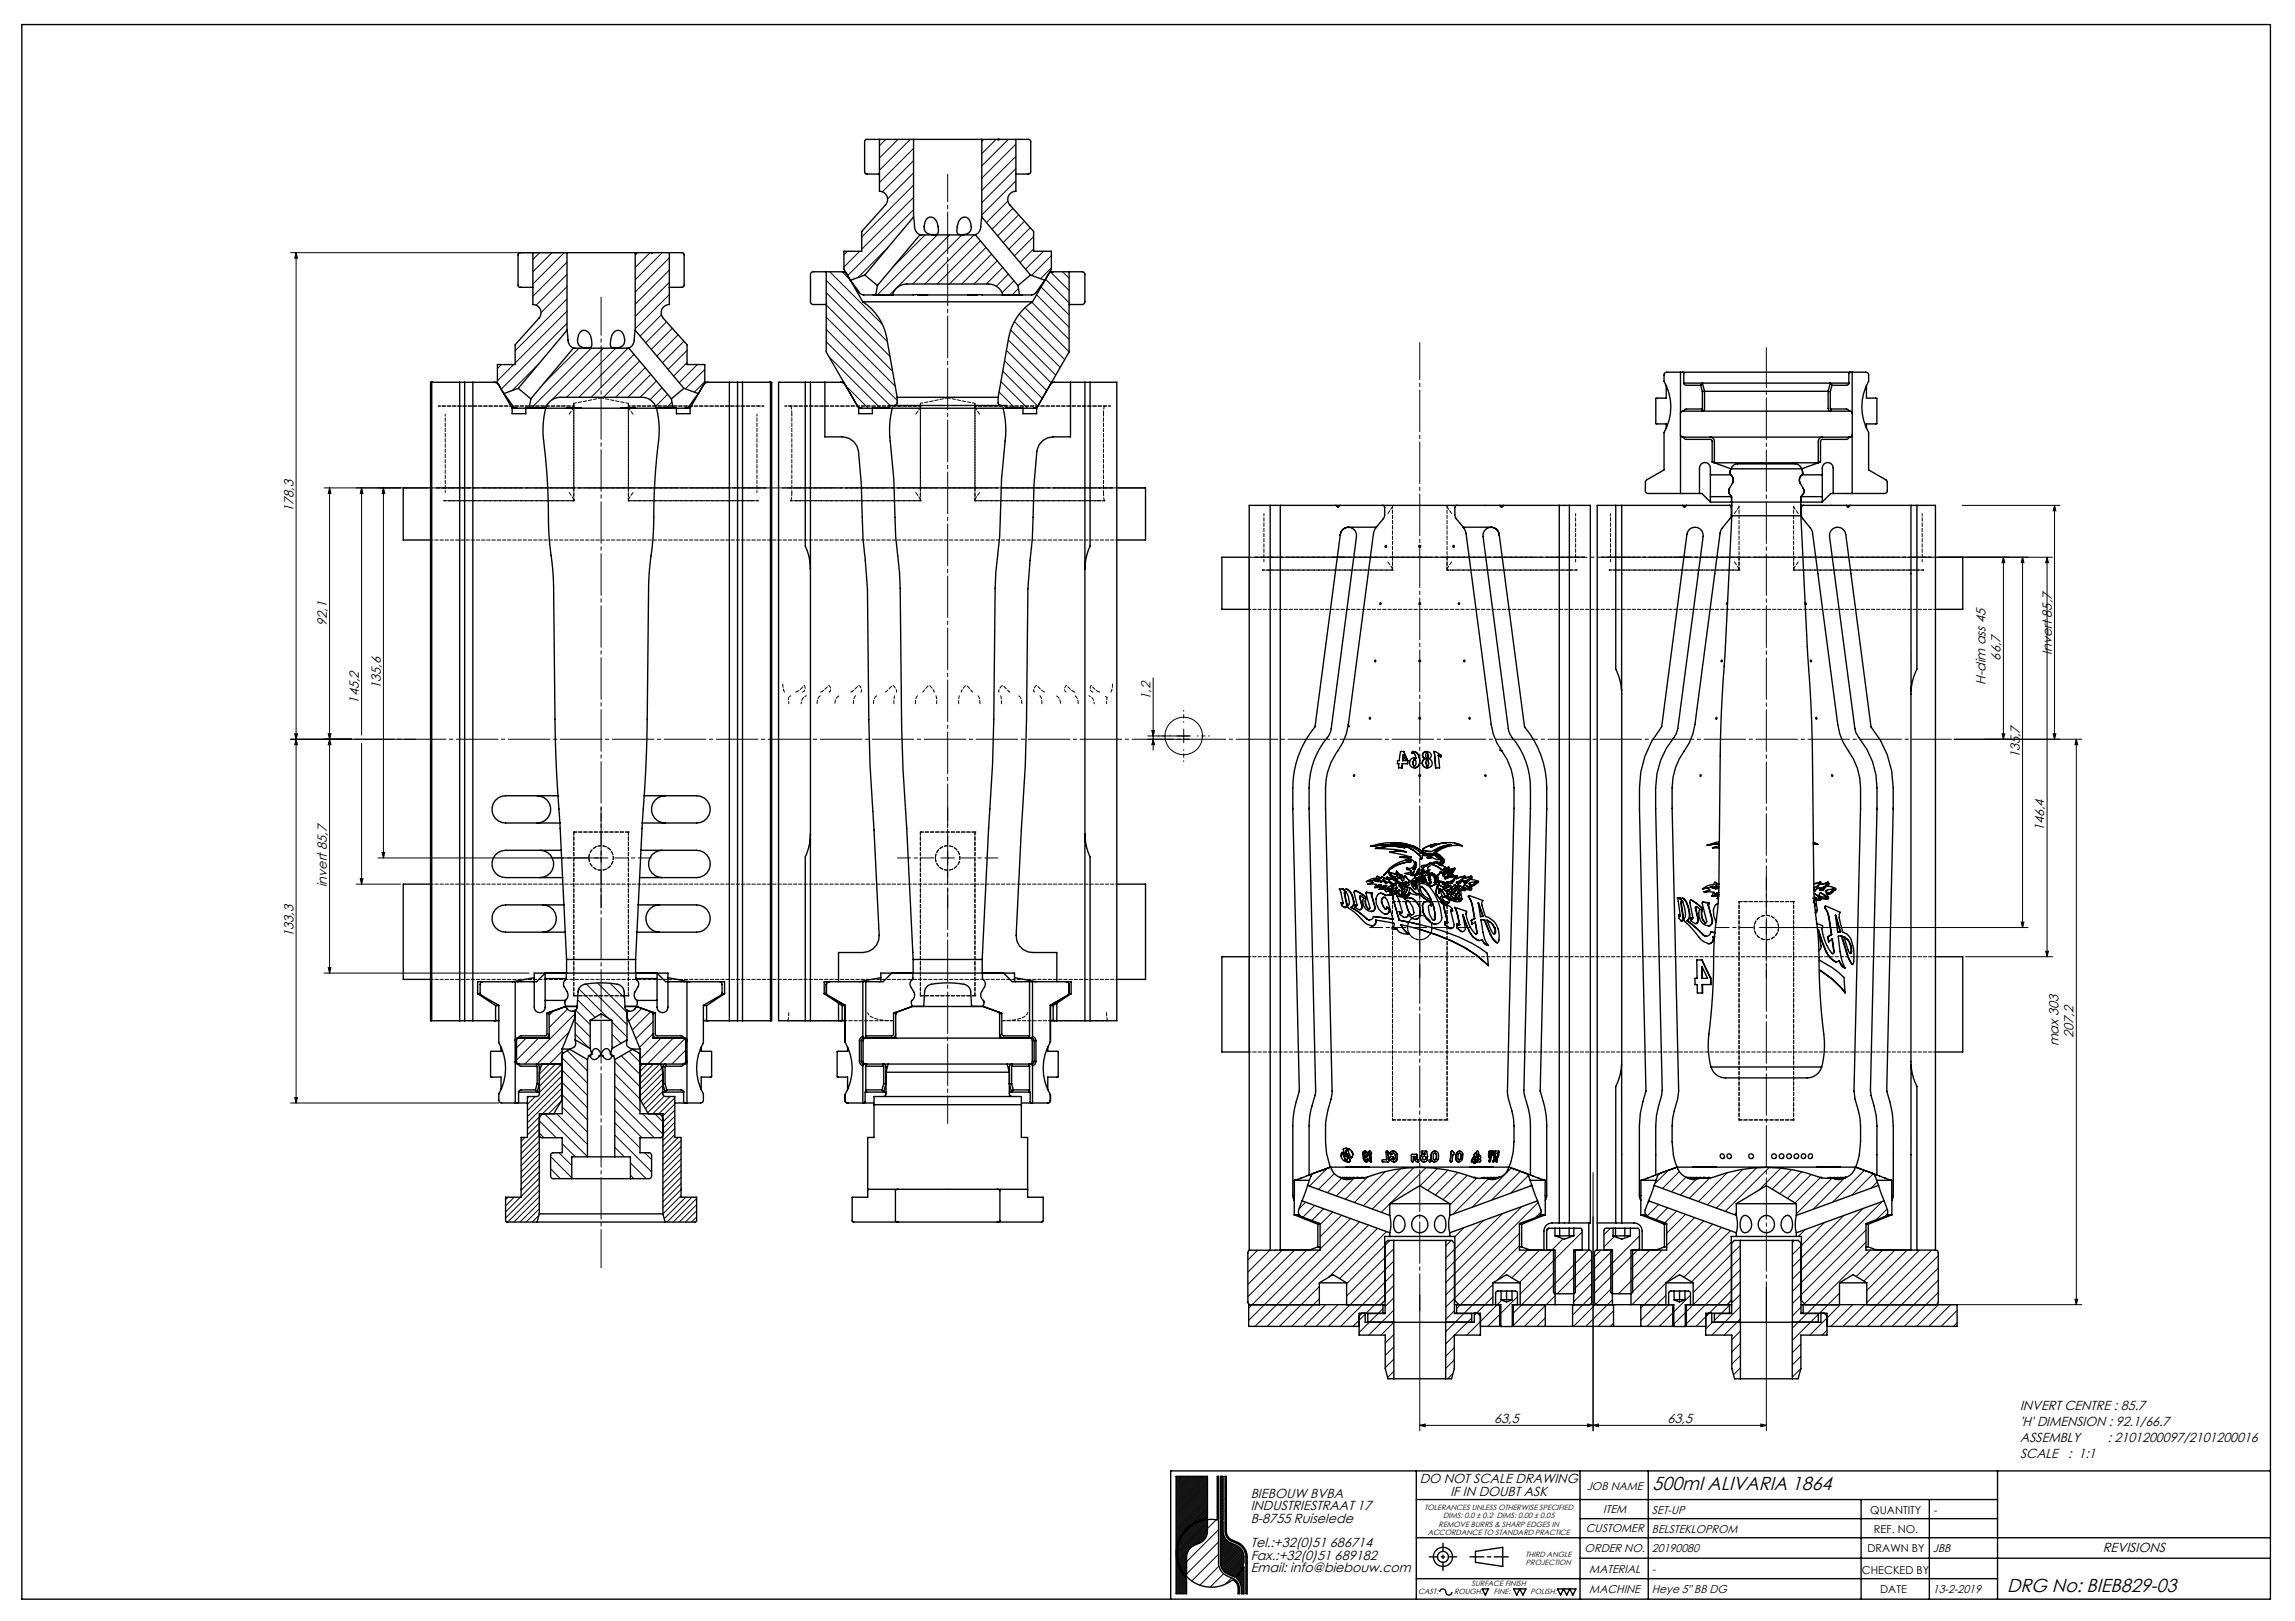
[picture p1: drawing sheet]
<svg xmlns="http://www.w3.org/2000/svg" width="841mm" height="594mm" viewBox="0 0 841 594" stroke-linecap="round" stroke-linejoin="round" font-family="sans-serif">
<defs><g id="words">
<g font-size="6.9">
<text x="605.6" y="545.9">500ml ALIVARIA 1864</text>
<text x="735.5" y="583.3">DRG No: BIEB829-03</text>
</g>
<g font-size="4.8">
<text x="107.5" y="187.5" transform="rotate(-90 107.5 187.5)">178,3</text>
<text x="119.8" y="229.4" transform="rotate(-90 119.8 229.4)">92,1</text>
<text x="733.1" y="242" transform="rotate(-90 733.1 242)">66,7</text>
<text x="751.9" y="240" transform="rotate(-90 751.9 240)">Invert 85,7</text>
<text x="727.6" y="251" transform="rotate(-90 727.6 251)">H-dim ass 45</text>
<text x="131.5" y="257.8" transform="rotate(-90 131.5 257.8)">145,2</text>
<text x="139.5" y="252.4" transform="rotate(-90 139.5 252.4)">135,6</text>
<text x="421.6" y="256.4" transform="rotate(-90 421.6 256.4)">1,2</text>
<text x="740.2" y="277.9" transform="rotate(-90 740.2 277.9)">135,7</text>
<text x="749.1" y="304.6" transform="rotate(-90 749.1 304.6)">146,4</text>
<text x="119.8" y="325.1" transform="rotate(-90 119.8 325.1)">invert 85,7</text>
<text x="107.5" y="343.3" transform="rotate(-90 107.5 343.3)">133,3</text>
<text x="754.3" y="383.5" transform="rotate(-90 754.3 383.5)">max 303</text>
<text x="759.9" y="380.3" transform="rotate(-90 759.9 380.3)">207,2</text>
<text x="547.5" y="521.3">63,5</text>
<text x="611" y="521.3">63,5</text>
<text x="740.3" y="516.8">INVERT CENTRE : 85.7</text>
<text x="740.3" y="522.6">'H' DIMENSION : 92.1/66.7</text>
<text x="740.3" y="528.3">ASSEMBLY</text>
<text x="772.4" y="528.3">: 2101200097/2101200016</text>
<text x="740.3" y="534.4">SCALE</text>
<text x="757.9" y="534.4">: 1:1</text>
<text x="520.2" y="543.6">DO NOT SCALE DRAWING</text>
<text x="458.3" y="548.9">BIEBOUW BVBA</text>
<text x="531.5" y="548.1">IF IN DOUBT ASK</text>
<text x="458.3" y="553.5">INDUSTRIESTRAAT 17</text>
<text x="458.3" y="558">B-8755 Ruiselede</text>
<text x="458.3" y="567">Tel.:+32(0)51 686714</text>
<text x="770.6" y="568.7">REVISIONS</text>
<text x="458.3" y="571.6">Fax.:+32(0)51 689182</text>
<text x="458.3" y="576.1">Email: info@biebouw.com</text>
</g>
<g font-size="4.1">
<text x="581.4" y="546">JOB NAME</text>
<text x="587.5" y="554.4">ITEM</text>
<text x="605.3" y="554.7">SET-UP</text>
<text x="708.4" y="554.8">-</text>
<text x="581.1" y="561.3">CUSTOMER</text>
<text x="605.3" y="561.6">BELSTEKLOPROM</text>
<text x="580.7" y="568.8">ORDER NO.</text>
<text x="605.3" y="568.7">20190080</text>
<text x="708.3" y="568.7">JBB</text>
<text x="582.4" y="576.4">MATERIAL</text>
<text x="605.3" y="576.4">-</text>
<text x="582.4" y="583.9">MACHINE</text>
<text x="605.3" y="583.8">Heye 5&quot; BB DG</text>
<text x="708.3" y="583.9">13-2-2019</text>
</g>
<g font-size="4">
<text x="685.4" y="554.8">QUANTITY</text>
<text x="686.7" y="561.6">REF. NO.</text>
<text x="684.4" y="568.7">DRAWN BY</text>
<text x="682.3" y="576.6">CHECKED BY</text>
<text x="689" y="583.9">DATE</text>
</g>
<g font-size="2.8">
<text x="522" y="553.1">TOLERANCES UNLESS OTHERWISE SPECIFIED</text>
<text x="528.8" y="556.1">DIMS: 0.0 ± 0.2 DIMS: 0.00 ± 0.05</text>
<text x="523.2" y="562.5">ACCORDANCE TO STANDARD PRACTICE</text>
<text x="527.2" y="559.5">REMOVE BURRS &amp; SHARP EDGES IN</text>
<text x="559" y="570.5">THIRD ANGLE</text>
<text x="559.2" y="573.5">PROJECTION</text>
<text x="539.3" y="581.4">SURFACE FINISH</text>
<text x="519.7" y="584.3">CAST:</text>
<text x="532.8" y="584.3">ROUGH:</text>
<text x="547.5" y="584.3">FINE:</text>
<text x="560.8" y="584.3">POLISH:</text>
</g>
</g></defs>
<g fill="none" stroke="#000" stroke-width=".37">
<path d="M324.6 51.1l-2.3 2.3M329.1 51.1l-6.8 6.8M333.6 51.1l-11.3 11.3M334.8 54.4l-12.5 12.5M334.8 58.9l-11.4 11.4M360.5 51.1l-.7 .7M365 51.1l-5.2 5.2M369.5 51.1l-9.7 9.7M372.3 52.8l-12.5 12.5M372.3 57.3l-12.5 12.5M334.8 63.4l-9.5 9.5M334.8 67.8l-19 19"/>
<path d="M334.8 72.3l-19 19M334.8 76.8l-24.2 24.2M369.3 73.7l-7.8 7.9M371.2 76.3l-7.7 7.7M372.3 61.8l-12.5 12.5M372.3 66.3l-12.5 12.5M373.3 78.7l-7.7 7.7M106.5 92.6h100.3l-11.5 11.5M108.5 92.6v311.6M108.5 92.6l.5 2h-1zM197.8 92.6l-2.5 2.5M202.3 92.6l-7 7"/>
<path d="M207.8 96.1l-12.5 12.5M233.7 92.6l-.9 .9M238.2 92.6l-5.4 5.4M242.7 92.6l-9.9 9.9M245.3 99l-12.5 12.5M245.3 94.5l-12.5 12.5M304.1 99.6l19.3 19.3M308.6 99.6l2.9 2.9M310.5 92.1l-1.2 1.3M315 92.1l-5.7 5.7M325.4 90.7l-11 11M339 86.1l-11.8 11.8"/>
<path d="M343.5 86.1l-21.9 21.9M348 86.1l-21.9 21.9M352.5 86.1l-18 18M357 86.1l-18 18M359.3 88.3l-15.9 15.8M361.3 90.7l-13.4 13.4M363.4 93.1l-11 11M365.4 95.6l-8.5 8.5M367.5 98l-6.1 6.1M375.4 81.1l-7.8 7.8M377.5 83.5l-7.8 7.8M378.8 86.7l-7.1 7.1"/>
<path d="M378.8 91.2l-5 5M382.4 92.1l-6.6 6.5M385.1 99.8l6.7 6.7M385.3 93.7l-7.3 7.2M385.3 98.2l-4 3.9M389.4 99.6l2.4 2.4M207.8 118.5l-24.1 24.1M207.8 114l-19 19M207.8 109.5l-19 19M207.8 105l-9.5 9.5M207.8 100.6l-11.3 11.2M242.4 115.4l-7.8 7.8"/>
<path d="M244.3 118l-7.7 7.6M245.3 108l-12.5 12.5M245.3 103.5l-12.5 12.5M302.8 102.8l22.4 22.4M302.8 107.3l23.3 23.3M302.8 111.7l24.3 24.4M302.8 116.2l25.3 25.3M369.5 100.5l-4.4 4.4M371.6 102.9l-4.4 4.3M371.7 117.8l16.8 16.8M373.2 105.7l-2.2 2.3M373.5 115.1l16.7 16.7"/>
<path d="M375.6 112.8l16.2 16.1M378.1 110.8l13.7 13.6M379.9 108l11.9 11.9M381.5 105.2l10.3 10.2M383.1 102.3l8.7 8.6M183.7 133.6l-1.4 1.4M188.2 133.6l-5.9 5.9M197.4 133.3l-9.7 9.8M212.2 127.6l-12.9 12.9M216.7 127.6l-21.9 21.9M221.2 127.6l-19 19M225.6 127.6l-18 18"/>
<path d="M230.2 127.6l-18.1 18M232.4 129.9l-15.8 15.7M234.4 132.3l-13.3 13.3M236.4 134.7l-10.8 10.9M238.5 137.2l-8.4 8.4M240.5 139.6l-5.9 6M246.4 120.3l-7.7 7.7M248.5 122.7l-7.8 7.8M250.6 125.1l-7.8 7.8M251.8 132.9l-4.9 4.9M251.8 128.4l-7 7M255.6 133.6l-6.7 6.6"/>
<path d="M258.3 139.9l-3.9 3.8M258.3 135.4l-7.1 7.1M302.8 120.7l26 26M302.8 125.2l23.3 23.4M303.8 130.7l18.9 18.9M366.8 139.8l9.7 9.8M367.5 136l12.8 12.8M368.1 132.2l13.8 13.8M368.8 128.4l14.8 14.8M369.5 124.6l15.7 15.7M370.3 121l16.6 16.5M200.8 147.9l-1.5 1.6"/>
<path d="M242.6 142.1l-4.4 4.4M244.6 144.5l-4.3 4.4M246.2 147.4l-2 2.1M309.9 141.3l8.3 8.3M365.8 147.8l.7 .8M366.1 143.7l5.9 5.9M118.8 178.8h38M120.8 178.8v177.8M120.8 178.8l.5 2h-1zM132.5 178.8v90.6M132.5 178.8l.5 2h-1zM140.5 178.8v135.6"/>
<path d="M140.5 178.8l.5 2h-1zM719 185.2h35.9M752.9 185.2l.5 2h-1zM752.9 185.2v85.7M457.8 204.2v19.1M709.2 204.2v19.1M734.1 204.2v66.7M734.1 204.2l.5 2h-1zM741.2 204.2v135.7M741.2 204.2l.5 2h-1zM750.1 204.2v146.4M750.1 204.2l.5 2h-1z"/>
<path d="M752.1 204.2h-41.9M422.6 248.4v26.5M106.5 270.9h45.8M108 268.9h1l-.5 2zM108.5 270.9l.5 2h-1zM120.3 268.9h1l-.5 2zM120.8 270.9l.5 2h-1zM132.5 272.4v51.6M420.6 269.7h15.7M420.6 270.9h15.2M422.1 267.7h1l-.5 2zM422.6 270.9l.5 2h-1z"/>
<path d="M433.8 267.2v5M716.1 270.9h46.8M733.6 268.9h1l-.5 2zM752.4 268.9h1l-.5 2zM760.9 270.9v207.2M760.9 270.9l.5 2h-1zM140 312.4h1l-.5 2zM220.3 311.9v5M222.8 314.4h-84.3M344.8 314.4h5M347.3 311.9v5M130.5 324h16.3"/>
<path d="M132 322h1l-.5 2zM517.8 339.9h5M520.3 337.4v5M644.8 339.9h98.4M647.3 337.4v5M740.7 337.9h1l-.5 2zM118.8 356.6h75.1M120.3 354.6h1l-.5 2zM457.8 350.6v34.9M709.2 350.6v34.9M720.2 350.6h31.9M749.6 348.6h1l-.5 2z"/>
<path d="M202.8 370.5l-1.6 1.5M207.9 369.8l-6.7 6.7M208.5 378.2l-11.7 11.7M210.7 371.5l-18.4 18.4M210.8 374.5l5.5 5.5M210.8 379l4.9 4.9M210.9 370.1l5.4 5.4M211.6 366.4l6.5 6.4M212.1 362.3l10.7 10.7M214.8 360.6l15 14.9M218.9 360.2l10.9 10.8M223.6 360.3l5.2 5.3"/>
<path d="M224.3 374.5l5.5 5.5M224.3 379l3.3 3.3M229.9 370.3l-.1 .1M235.2 369.5l-4.8 4.8M238.4 370.7l-6.7 6.7M239.3 378.8l-5 5M239.3 374.3l-6.3 6.3M192.8 380.4l-3.5 3.6M197.3 380.4l-8 8.1M199.1 389.9l-.8 .8M203.5 389.9l-5.8 5.9M205.4 390.3l-7.7 7.7"/>
<path d="M206 398.7l-12.7 12.7M206 385.2l-8.3 8.3M206 392l-8.3 8.3M206 394.2l-12.7 12.7M206 396.5l-12.7 12.7M206 396.7l9.3 9.2M206 392.2l9.3 9.2M206 387.7l9.3 9.2M207.9 385l7.4 7.4M224.3 383.5l.5 .5M225.3 389l9.2 9.2M225.3 393.5l9.2 9.2"/>
<path d="M225.3 397.9l9.2 9.3M227.7 386.9l6.8 6.8M230.5 385.2l4 4M239.5 389.9l-4.9 4.9M242.2 380.4l-7.6 7.7M242.5 391.4l-7.9 7.9M242.9 393.2l-8.3 8.3M242.9 395.5l-8 8M242.9 397.7l-7.2 7.2M242.9 400l-6.4 6.3M246.7 380.4l-12.1 12.2M250.9 380.7l-16.3 16.3"/>
<path d="M251.3 384.8l-5.1 5.1M106.5 404.2h76.3M108 402.2h1l-.5 2zM192.4 416.8l-1.4 1.4M193.9 401.8l-.6 .6M196.1 401.8l-2.8 2.9M197.6 416l-6.6 6.7M197.6 411.5l-4.3 4.4M197.6 409.3l-4.3 4.4M197.6 413.8l-6.6 6.6M197.6 418.3l-6.6 6.6M197.7 415.2l1.6 1.7"/>
<path d="M197.7 410.8l6.1 6.1M199.5 408.1l15.8 15.8M204 408.1l11.3 11.3M205.6 403.6l-4.5 4.5M206 401l-7.2 7.1M206 419.1l4.8 4.8M206 405.6l9.3 9.3M206 401.1l9.3 9.3M225.3 415.9l13.5 13.5M225.3 406.9l10 10M225.3 402.4l14.4 14.5M225.3 411.4l9.2 9.3"/>
<path d="M235.4 408.1l7.5 7.4M239.9 408.1l3 3M243.4 401.7l-6 6M245.5 401.8l-6.3 6.3M247.3 402.3l-5.8 5.8M247.3 404.6l-4.4 4.3M247.3 406.8l-4.4 4.3M247.3 409l-4.4 4.4M247.3 411.3l-4.4 4.3M247.3 413.5l-4.4 4.4M247.3 415.8l-4.4 4.3M248.5 416.8l-5.6 5.6"/>
<path d="M249.6 418l-6.7 6.6M186.2 438.7l-.9 .9M188.4 438.7l-3.1 3.2M190.7 438.7l-5.4 5.4M197.6 434l-12.3 12.3M197.6 429.5l-6.6 6.7M197.6 420.5l-6.6 6.7M197.6 436.2l-11.5 11.6M197.6 422.8l-6.6 6.6M197.6 425l-6.6 6.7M197.6 427.3l-6.6 6.6M197.6 431.8l-6.6 6.6"/>
<path d="M197.6 438.5l-9.3 9.3M201.8 428.3l3.6 3.6M201.8 423.8l7.7 7.8M204.8 422.4l4.7 4.7M225.3 420.4l3.5 3.5M231 426.1l5.8 5.8M231 430.6l1.3 1.3M236.3 422.4l2.5 2.5M249.6 420.2l-6.7 6.7M249.6 422.5l-6.7 6.6M249.6 424.7l-6.7 6.7M249.6 426.9l-6.7 6.7"/>
<path d="M249.6 429.2l-6.7 6.6M249.6 431.4l-6.7 6.7M249.6 433.7l-6.7 6.6M249.6 435.9l-6.7 6.7M249.6 438.2l-6.7 6.6M251.3 438.7l-7.9 7.9M253.5 438.7l-9.1 9.1M255.3 439.2l-8.6 8.6M486.4 428.1l-6.6 6.5M489 430l-5.9 5.8M491.7 431.8l-5.3 5.2M496.2 431.8l-6.5 6.4"/>
<path d="M501.2 431.3l-8.2 8.1M507.7 429.3l-11.4 11.3M513.2 428.3l-13.6 13.5M518.1 427.8l-15.2 15.2M522.6 427.8l-13.2 13.2M526.7 428.2l-6.3 6.3M530.6 428.8l-7.4 7.4M534.3 429.6l-8.3 8.3M537.7 430.7l-8.9 8.9M541.2 431.7l-9.9 9.9M545.3 432l-12.9 12.9M553.8 428l-14.3 14.4"/>
<path d="M557.1 429.2l-10.6 10.6M560 430.8l-6.4 6.4M561.3 434.1l-.6 .6M583.8 429.7v94.6M611.4 428.9l-5.1 5M615.4 429.3l-6.2 6.2M617.8 431.4l-5.3 5.3M621.5 432.2l-5.7 5.7M626.5 431.7l-7.4 7.4M633 429.7l-10.6 10.6M638.7 428.5l-13 13M643.8 427.9l-14.8 14.8"/>
<path d="M648.3 427.8l-16.1 16.1M652.6 428l-8.1 8.2M656.5 428.6l-7.1 7.1M660.2 429.4l-8 8M663.7 430.4l-8.7 8.7M667.1 431.5l-9.3 9.3M671.3 431.8l-13 13M675.8 431.8l-11.3 11.3M683.2 428.9l-11.7 11.6M686.4 430.1l-7.8 7.9M687.9 433.1l-2.3 2.3M197.5 445.4l-2.5 2.4"/>
<path d="M197.6 440.7l-7.1 7.1M197.6 443l-4.8 4.8M255.3 441.5l-6.4 6.3M255.3 443.7l-4.1 4.1M255.3 445.9l-1.9 1.9M460.9 458.1l-3.6 3.6M465.3 458.1l-8 8.1M469.9 458.1l-12.6 12.6M474.4 458.1l-17.1 17.1M478.5 440.5l-2.5 2.4M478.9 458.1l-21.3 21.3M481.7 441.7l-4.3 4.3"/>
<path d="M483.4 458.1l-25.8 25.8M485 442.9l-4.3 4.3M488.3 444.1l-4.6 4.6M491.6 445.3l-7.9 7.9M494.9 446.5l-11.2 11.2M498.2 447.7l-38.3 38.3M501.5 448.9l-37.1 37.1M504.8 450.1l-17.9 18M507.4 456.5l-13.9 13.9M508.1 451.3l-17.2 17.2M509.3 441.1l-3.1 3.1M509.4 454.5l-1.8 1.8"/>
<path d="M510.7 457.7l-3.1 3.1M531.8 454.5l-2 2M533 457.9l-3.2 3.1M536.5 449.8l-3.4 3.4M543.6 447.3l-10.5 10.4M550.6 444.7l-17.5 17.5M556.8 452l-23.7 23.7M556.8 456.5l-23 23M557.7 442.1l-24.6 24.6M559.7 458.1l-11.1 11.1M563.7 440.6l-30.6 30.6M564.2 458.1l-10.2 10.1"/>
<path d="M564.8 444l-2.3 2.2M567.7 450.1l-.9 .9M572.8 453.9l-16 16M577.6 458.1l-.9 1M579.8 451.5l-22.7 22.7M582.1 458.1l-27.9 27.9M586.6 458.1l-2.3 2.3M590.1 450.1l-2.3 2.3M590.9 458.3l-6.6 6.6M591.6 453.1l-3.8 3.8M600.8 457.4l-16.5 16.5M600.8 452.9l-16.5 16.5"/>
<path d="M604.5 440.2l-.7 .7M604.6 458.1l-6.9 6.9M607.8 441.4l-4.2 4.2M609.1 458.1l-16 16M611.1 442.6l-4.3 4.3M614.4 443.8l-4.3 4.3M617.7 445l-7 6.9M621 446.2l-10.3 10.2M624.3 447.4l-26.7 26.7M627.6 448.6l-29.5 29.5M630.9 449.8l-20.2 20.2M634.1 451l-17 17"/>
<path d="M634.4 455.2l-14.5 14.5M634.4 459.7l-13.9 13.9M636.3 444.4l-.8 .7M637.7 456.4l-3.1 3.1M657.5 454.5l-.7 .7M660 456.6l-3.2 3.1M661.5 450.6l-2.5 2.5M668.5 448l-8.4 8.4M675.6 445.4l-15.5 15.5M682.7 442.9l-22.6 22.5M683.8 455.2l-22.5 22.5M683.8 450.7l-23.7 23.7"/>
<path d="M685.4 458.1l-23.1 23.1M689.7 440.3l-29.6 29.6M689.9 458.1l-9.7 9.7M691.5 443l-4 4M694.4 458.1l-11.4 11.4M698.9 458.1l-14.8 14.8M703.4 458.1l-19.3 19.3M707.9 458.1l-28 27.9M483.5 475.9l-10.1 10.1M483.5 471.4l-14.6 14.6M485.8 478.1l-7.9 7.9M490.3 478.1l-8 7.9"/>
<path d="M506.8 479.6l-1.7 1.6M507.4 465.4l-20.6 20.6M507.4 474.4l-6.8 6.8M507.4 469.9l-16.1 16.1M507.4 461l-13.9 13.9M510.7 462.1l-3.1 3.2M510.7 471.1l-3.1 3.2M510.7 475.6l-3.1 3.2M510.7 466.6l-3.1 3.2M520.3 474.5v49.8M533 462.3l-3.2 3.2M533 466.8l-3.2 3.2"/>
<path d="M533 475.8l-3.2 3.2M533 471.3l-3.2 3.2M547.1 475.2l-6.8 6.8M547.1 470.7l-10.6 10.5M550.3 476.4l-12.8 12.8M556.1 475.2l-10.9 10.8M566.3 478.4l-7.6 7.6M569.9 465.9l-15.7 15.7M569.9 474.8l-3.3 3.3M583.3 474.9l-7 7M583.3 470.4l-6.6 6.6M583.3 465.9l-6.6 6.6"/>
<path d="M583.3 461.4l-12.7 12.7M584.6 478.1l-8 7.9M590.9 471.8l-6.2 6.1M590.9 476.3l-9.8 9.7M610.5 470.2l-9.2 9.2M610.5 474.6l-9.2 9.2M611.5 478.1l-7.9 7.9M612 473.1l-.5 .5M619.5 474.6l-11.4 11.4M633.8 478.3l-3 2.9M634.4 464.2l-21.8 21.8M634.4 468.7l-16.8 16.8"/>
<path d="M634.4 473.1l-12.9 12.9M637.7 460.9l-3.1 3.1M637.7 465.4l-3.1 3.1M637.7 469.9l-3.1 3.1M637.7 474.3l-3.1 3.2M637.7 478.8l-10.4 10.4M647.3 471.6v52.7M660 479l-3.2 3.2M660 461.1l-3.2 3.1M660 465.6l-3.2 3.1M660 470.1l-3.2 3.1M660 474.5l-3.2 3.2"/>
<path d="M660.9 478.1l-.1 .1M674.1 473.9l-7.4 7.3M674.4 478.1l-11.2 11.1M678.9 478.1l-8 7.9M683.4 478.1l-8 7.9M710.3 460.2l-25.9 25.8M710.3 464.7l-21.4 21.3M710.3 469.1l-16.9 16.9M710.3 473.6l-12.4 12.4M714.8 478.1l-8 7.9M760.4 476.1h1l-.5 2zM762.9 478.1h-52.6l-7.9 7.9"/>
<path d="M500.3 481.6l-4.5 4.4M505 481.3l-7 7M510.7 480.1l-9.1 9.1M510.8 484.5l-4.7 4.7M510.8 489l-3.2 3.2M510.8 498l-3.2 3.2M510.8 493.5l-3.2 3.2M532.9 489.3l-3.1 3.2M532.9 493.8l-3.1 3.2M532.9 498.3l-3.1 3.2M533 480.3l-3.2 3.2M536.4 481.3l-6.6 6.7"/>
<path d="M539.3 482.9l-6.3 6.3M542.5 488.7l-.5 .5M550 485.8l-.3 .2M566.3 482.9l-3.1 3.1M591.3 480.4l-5.7 5.6M591.3 484.9l-1.2 1.1M627.5 484.5l-2.5 2.5M630.7 481.3l-2.5 2.5M637.7 483.3l-5.9 5.9M637.8 487.8l-3.2 3.1M637.8 492.3l-3.2 3.1M637.8 496.7l-3.2 3.2"/>
<path d="M659.9 492.6l-3.1 3.1M659.9 497l-3.1 3.2M662.2 481.3l-5.4 5.4M666.3 481.7l-9.5 9.5M669.5 487.5l-1.8 1.7M717.2 480.2l-5.9 5.8M717.2 484.7l-1.4 1.3M510.8 502.5l-2.3 2.3M532.4 503.3l-1.9 1.9M637.8 501.2l-2.6 2.6M659.9 501.5l-3.1 3.2M520.3 522.3l2-.5v1z"/>
<path d="M581.8 521.8l2 .5-2 .5zM583.8 522.3l2-.5v1zM645.3 521.8l2 .5-2 .5zM647.3 522.3h-127M431.3 541l-.3 .3M431.9 541l-.9 .9M432.4 541l-1.4 1.4M433 541l-2 2M433.5 541l-2.5 2.5M434.1 541l-3.1 3.1M434.7 541l-3.7 3.7M435.2 541l-4.2 4.2"/>
<path d="M435.8 541l-4.8 4.8M436.3 541l-5.3 5.3M436.9 541l-5.9 5.9M437 558.8l-3.4 3.5M437.5 541l-6.5 6.5M438 541l-7 7M438.4 558.1l-5.6 5.5M438.6 541l-7.6 7.6M439.2 541l-8.2 8.2M439.4 557.6l-7.1 7.1M439.7 541l-8.7 8.7M440.2 557.3l-8.2 8.2"/>
<path d="M440.3 541l-9.3 9.3M440.8 541l-9.8 9.8M441 557.1l-9.2 9.2M441.4 541l-10.4 10.4M441.7 557l-10 10M442 541l-11 11M442.4 556.9l-10.8 10.8M442.5 541.1l-11.5 11.4M442.5 541.6l-11.5 11.5M442.5 542.2l-11.5 11.4M442.5 542.7l-11.5 11.5M442.5 543.3l-11.5 11.5"/>
<path d="M442.5 543.9l-11.5 11.4M442.5 544.4l-11.5 11.5M442.5 545l-11.5 11.4M442.5 545.5l-11.5 11.5M442.5 546.1l-11.5 11.5M442.5 546.7l-11.5 11.4M442.5 547.2l-11.5 11.5M442.5 547.8l-11.5 11.5M442.5 548.3l-11.5 11.5M442.5 548.9l-11.5 11.5M442.5 549.5l-11.5 11.4M442.5 550l-11.5 11.5"/>
<path d="M442.5 550.6l-11.5 11.5M442.5 551.2l-11.5 11.4M442.5 551.7l-11.5 11.5M442.5 552.3l-11.5 11.4M442.5 552.8l-5.5 5.5M442.5 553.4l-4.2 4.2M442.5 554l-3.2 3.1M442.5 554.5l-2.4 2.3M442.5 555.1l-1.6 1.5M442.5 555.6l-.9 .9M442.5 556.2l-.2 .2M442.5 557.3l-11 11"/>
<path d="M442.5 557.9l-11 11M442.5 558.5l-11 10.9M442.5 559l-11 11M442.5 559.6l-11 10.9M445.7 556.9l-14.1 14.1M446.5 542.6l-.5 .5M446.5 547.1l-.5 .5M446.5 551.6l-.5 .5M446.5 556.1l-.5 .5M447.5 557.3l-.3 .3M447.6 541l-.4 .3M448 557.4l-.8 .8"/>
<path d="M448.1 541l-.9 .9M448.2 541.5l-1 .9M448.2 542.1l-1 .9M448.2 542.6l-1 1M448.2 543.2l-1 .9M448.2 543.7l-1 1M448.2 544.3l-1 1M448.2 544.9l-1 .9M448.2 545.4l-1 1M448.2 546l-1 .9M448.2 546.5l-1 1M448.2 547.1l-1 1"/>
<path d="M448.2 547.7l-1 .9M448.2 548.2l-1 1M448.2 548.8l-1 .9M448.2 549.4l-1 .9M448.2 549.9l-1 1M448.2 550.5l-1 .9M448.2 551l-1 1M448.2 551.6l-1 1M448.2 552.2l-1 .9M448.2 552.7l-1 1M448.2 553.3l-1 .9M448.2 553.8l-1 1"/>
<path d="M448.2 554.4l-1 1M448.2 555l-1 .9M448.2 555.5l-1 1M448.2 556.1l-.7 .7M448.2 556.6l-.3 .3M448.2 557.8l-1 .9M448.2 558.3l-1 1M448.2 558.9l-1 .9M448.2 559.5l-1 .9M449.4 544.2l-.5 .5M449.4 548.7l-.5 .5M449.4 553.2l-.5 .5"/>
<path d="M449.4 557.7l-.5 .5M431 569.4h.1M431 568.8h.1M431 569.9h.1M431 568.2h.1M431.1 570.4l-.1 .1M431.1 567.6l-.1 .1M431.1 570.9l-.1 .1M431.2 571.4l-.2 .2M431.2 566.9l-.2 .2M431.3 571.9l-.3 .3M431.4 566.2l-.4 .4"/>
<path d="M431.4 572.3l-.4 .4M431.5 572.8l-.5 .5M431.6 565.4l-.6 .6M431.6 573.2l-.6 .6M431.8 573.6l-.8 .8M431.9 564.6l-.9 .8M431.9 574l-.9 1M432.1 574.4l-1.1 1.1M432.3 563.6l-1.3 1.3M432.3 574.8l-1.3 1.3M432.5 575.2l-1.5 1.5M432.7 575.5l-1.7 1.7"/>
<path d="M432.9 575.9l-1.9 1.9M433 562.3l-2 2M433.1 576.2l-2.1 2.1M433.3 576.6l-2.3 2.3M433.6 576.9l-2.6 2.6M433.8 577.2l-2.8 2.8M434.1 577.5l-3.1 3.1M434.3 577.8l-3.3 3.3M434.6 578.1l-3.6 3.6M434.8 571.1l-2.5 2.6M434.8 571.7l-2.3 2.4M434.8 572.8l-2 2"/>
<path d="M434.8 573.4l-1.8 1.8M434.8 574l-1.6 1.5M434.8 574.5l-1.4 1.4M434.8 575.1l-1.1 1.1M434.8 575.6l-.9 1M434.8 576.2l-.7 .7M434.8 577.3l-.1 .2M434.8 578.4l-3.8 3.9M434.8 579l-3.8 3.8M434.8 579.6l-3.8 3.8M434.8 570.6l-2.6 2.6M434.9 570l-2.9 2.8"/>
<path d="M435 569.3l-3.1 3.1M435.4 568.3l-3.6 3.6M441.6 563.8l-1.2 1.2M442.2 562.7l-2.9 2.9M442.4 561.9l-4.1 4.1M442.5 561.3l-5.2 5.1M442.5 560.7l-10.8 10.8M446.5 560.6l-13.9 13.8M446.5 565.1l-12.1 12.1M446.5 569.5l-9.8 9.8M446.7 573.9l-7 7M448.2 560l-1 1"/>
<path d="M448.2 560.6l-1 .9M448.2 561.1l-1 1M448.2 561.7l-1 1M448.3 562.1l-1.1 1.1M448.4 576.7l-5 4.9M448.4 562.6l-1.2 1.2M448.6 563l-1.4 1.3M448.8 563.4l-1.6 1.5M449 563.7l-1.8 1.8M449.2 564l-2 2M449.5 564.3l-2.3 2.3M449.5 562.1l-.3 .3"/>
<path d="M449.8 564.6l-2.6 2.5M450.1 564.9l-2.9 2.8M450.4 565.1l-3.2 3.2M450.8 565.3l-3.6 3.5M451.2 565.5l-4 3.9M451.3 578.2l-2.3 2.3M451.5 565.6l-4.3 4.4M451.7 564.4l-.4 .4M451.9 565.8l-4.7 4.7M452.3 566l-5.1 5.1M452.7 566.1l-5.5 5.5M453.1 566.3l-5.9 5.9"/>
<path d="M453.5 566.5l-6.3 6.3M453.8 566.7l-6.5 6.6M454.2 567l-6.8 6.7M454.4 567.2l-6.9 7M454.6 575.5l-2.3 2.3M454.7 565.9l-.4 .3M454.7 567.5l-7 7.1M455 567.8l-7.1 7.1M455.2 568.2l-7.1 7.1M455.2 574.3l-3.3 3.4M455.4 568.6l-7.1 7M455.5 568.9l-6.9 7"/>
<path d="M455.6 573.4l-4.1 4.1M455.7 569.4l-6.8 6.8M455.8 569.8l-6.6 6.6M455.8 570.3l-6.2 6.3M455.8 570.9l-5.9 5.9M455.8 571.5l-5.5 5.5M455.8 572l-5.1 5.2M455.8 572.6l-4.7 4.7M455.8 574.3l-.1 .1M455.8 574.8l-.7 .7M455.8 575.4l-1.8 1.9M455.8 575.9l-2.5 2.6"/>
<path d="M455.8 576.5l-2.2 2.3M455.8 577.1l-2 2M455.8 577.6l-1.7 1.8M455.8 578.2l-1.5 1.6M455.8 578.7l-1.3 1.4M455.8 579.3l-1.2 1.2M455.8 579.9l-1 1.1M456.6 568.4l-.3 .4M457 572.5l-.4 .5M457 577l-.4 .5M434.8 580.1l-3.8 3.8M434.8 580.7l-3.3 3.3"/>
<path d="M434.8 581.3l-2.7 2.7M434.8 581.8l-2.2 2.2M434.8 582.4l-1.6 1.6M434.8 582.9l-1 1.1M434.8 583.5l-.5 .5M453.7 580.3l-.3 .3M455.8 580.4l-1 1M455.8 581l-.9 1M455.8 581.6l-.9 .9M455.8 582.1l-.9 1M455.8 582.7l-.9 .9M455.8 583.2l-.7 .8"/>
<path d="M455.8 583.8l-.2 .2M457 581.5l-.4 .5"/>
<circle cx="433.8" cy="269.7" r="6.9"/>
</g>
<g fill="none" stroke="#000" stroke-width=".5">
<path d="M8 9h824v577h-824zM316.8 51.9v11.1M322.3 51.1v19a3 3 0 0 1 2.7 1.8 3 3 0 0 1-.5 3.2l-8.7 9.7v7.3h-6.5v6.5l6.9 12M330.8 51.1h.1M334.8 51.1h25M334.8 51.1h-17.1l-.7 .3-.1 .5M334.8 51.1v28.4M359.8 51.1h17.1l.7 .3v12.1l-.7 .3h-4.6M359.8 51.1v28.4M365.7 51.1h.4M372.3 51.1v19a3 3 0 0 0-2.8 1.8 3 3 0 0 0 .5 3.2l8.8 9.7v7.3h6.5v6.5l-6.9 12M316.9 63l.5 .7 4.9 .1"/>
<path d="M334.8 79.5l.3 2.1a3.8 3.8 0 0 0 2.1 4.4M334.8 79.5l-17.9 21.3M359.8 79.5l-.4 3.4a3.1 3.1 0 0 1-2 3.1M359.8 79.5l17.8 21.3M195.3 92.6v19a3 3 0 0 1 2.7 1.8 3 3 0 0 1-.5 3.2l-8.7 9.7v7.3h-6.5v6.5l5.4 9.5M203.8 92.6h.1M207.8 92.6h25M207.8 92.6h-17.1l-.7 .3v12.1l.7 .3h4.6M207.8 92.6v28.4M232.8 92.6h17.1l.7 .3 .1 .5M232.8 92.6v28.4M238.7 92.6h.4"/>
<path d="M245.3 92.6v19a3 3 0 0 0-2.8 1.8 3 3 0 0 0 .5 3.2l8.8 9.7v7.3h6.5v6.5l-2.4 4.1M250.7 93.4v11.1M302.8 99.6v29.4l11.9 20.6M308.7 99.6l1 .3 .7 .7M308.7 99.6h1.1M308.7 99.6h-10.8l-.8 .5v11l.7 .5h5M337.2 86h20.2M337.2 86l-15.7 18.6M339.5 80.3a2.24 2.24 0 0 1 2.4-.6 2.24 2.24 0 0 1 1.5 1.9l.4 1.6a2.14 2.14 0 0 1-.9 2.8 3.2 3.2 0 0 1-4.3-2.9l.4-1.8zM351.9 80.3a2.13 2.13 0 0 1 2.3-.7 2.13 2.13 0 0 1 1.5 2 3 3 0 0 1-.3 3.3 3 3 0 0 1-3.2 1.1l-1.2-.3a5.6 5.6 0 0 1 .9-5.4zM357.4 86l15.6 18.6M384.7 99.6h1.2"/>
<path d="M385.9 99.6l-1 .3-.8 .7M385.9 99.6h10.6l1 .6-.1 11-.9 .4h-4.7M391.8 99.6v29.4l-11.9 20.6M250.7 104.5l-.6 .8h-4.8M316.2 110.6h62.2M316.2 110.6a20 20 0 0 1 8.7 13.3l3.9 21.7M316.9 100.8l4.6 3.8M316.9 100.8l-5.3 1.9 2 2.7a3.5 3.5 0 0 0 4.4 2.7h2M320 108.1h7.2M320.9 108l-.9 .1M320.9 108h6.2M321.5 104.6l-.6 3.4"/>
<path d="M327.1 108a5.5 5.5 0 0 1 5.2-3.9h29.9a5.5 5.5 0 0 1 5.3 3.9M327.1 108l.1 .1M327.2 108.1h12.7M336.3 108.1h3.6M339.9 108.1h14.8M354.7 108.1h12.6M354.7 108.1h3.6M367.3 108.1h7.2M367.5 108l-.2 .1M367.5 108h6.1M373 104.6l.6 3.4M373.6 108l.9 .1"/>
<path d="M377.6 100.8l-4.6 3.8M377.6 100.8l5.3 1.9-2 2.6a5.5 5.5 0 0 1-2.2 2.6l-4.2 .2M378.4 110.6a20 20 0 0 0-8.8 13.3l-3.8 21.7M207.8 121l.3 2.1a3.8 3.8 0 0 0 2.1 4.4M207.8 121l-17.9 21.3M210.2 127.5h20.2M210.2 127.5l-15.7 18.7M212.5 121.8a2.24 2.24 0 0 1 2.4-.6 2.24 2.24 0 0 1 1.5 1.9l.4 1.6a2.14 2.14 0 0 1-.9 2.8 3.2 3.2 0 0 1-4.3-2.9l.4-1.8zM224.9 121.8a2.13 2.13 0 0 1 2.3-.7 2.13 2.13 0 0 1 1.5 2 3 3 0 0 1-.3 3.4 3 3 0 0 1-3.2 1l-1.2-.2a5.6 5.6 0 0 1 .9-5.5zM230.4 127.5l15.6 18.7M232.8 121l-.4 3.4a3.1 3.1 0 0 1-2 3.1M232.8 121l17.8 21.3"/>
<path d="M615.8 136.4v15M616.6 136.4h-5.8l-.8 .4a4.9 4.9 0 0 0 .9 5.1 19 19 0 0 1-1.1 16.6v13.7l-6.6 3.9-.2 3.7 .2 .7 .8 .3h19.6l3.2 3.2M616.6 136.4l.4 .4v3.7M616.6 136.4h61.4M678 136.4h5.8l.8 .5a5.3 5.3 0 0 1-.9 5 19 19 0 0 0 1.1 16.6v13.7l6.5 3.8 .3 .7-.2 3.7-.8 .4h-19.7l-3.1 3.2M678 136.4l-.5 .5v3.6M678.7 136.4v15M157.8 140.1v233.9h23.3M158.2 140.1h-.4M158.2 140.1v233.9M158.5 140.1h-.7M158.5 140.1h-.3"/>
<path d="M158.5 140.1h22.5M168.5 140.1v233.9M170.3 140.1v233.9M173.3 140.1v233.9M181 140.1l1 .3 .8 .7M181 140.1h1.3M187.7 149.6h1.6M187.7 149.6v2h5v-2M189.9 142.3l4.6 3.9M189.9 142.3l-5.3 1.9 2 2.7a3.5 3.5 0 0 0 4.4 2.7h1.7M192.7 149.6h7.3M193.1 149.5h.8"/>
<path d="M193.9 149.5h6.2M194.5 146.2l-.6 3.3M200 149.6a35.9 35.9 0 0 0-.4 15.5 352.8 352.8 0 0 1 1.6 31.5l1.3 11.5 .3 6 .6 53 1.1 24.5M200 149.6h.2M200.1 149.5a5.5 5.5 0 0 1 5.2-3.9h29.9a5.5 5.5 0 0 1 5.3 3.9M200.1 149.5l.1 .1M200.2 149.6h12.7M207.6 149.6h5.3M212.8 149.6h.1M212.9 149.6h14.8M227.7 149.6h5.2M227.7 149.6h.1"/>
<path d="M232.9 149.6h7.4M240.3 149.6h.3M240.5 149.5l-.2 .1M240.5 149.5h6.1M240.6 149.6a35.9 35.9 0 0 1 .3 15.5 352.8 352.8 0 0 0-1.6 31.5l-1.2 11.5-.4 6-.6 53-1 24.5M240.6 149.6h7.3M246 146.2l.6 3.3M246.6 149.5h.9M247.9 149.6v2h5v-2M250.6 142.3l-4.6 3.9M250.6 142.3l5.3 1.9M251.2 149.6h1.7"/>
<path d="M255.9 144.2l-2 2.6a5.5 5.5 0 0 1-2.2 2.7l-3.8 .1M258.3 140.1h1.2M259.5 140.1l-.8 .1-.8 .7-5 8.7M259.5 140.1h22.5M267.3 140.1v233.9M270.3 140.1v233.9M272.1 140.1v233.9M282 140.1h.8M282 140.1h.3M282.3 140.1v233.9M282.3 140.1h.5M282.8 140.1v233.9h-23.4"/>
<path d="M295.1 140.1v60a20 20 0 0 1 1.9 8.5M297 140.1v233.9M302.3 140.1v20h6.3a6 6 0 0 1 6 5.3l1 12.1 .7 20 1.6 18.2 .5 48 .4 16.9 1.5 23.6 1.9 38.5a6 6 0 0 1-6 6.3h-8.9v10.7M308 140.1l1 .3 .8 .7M308 140.1h1.2M308 140.1h-22.7v233.9h22.8M314.1 148.6l.7 .7 1 .3M314.7 149.6h1.1M314.7 149.6v2h5v-2M315.8 149.6h11.2M327 149.6a32.5 32.5 0 0 0-.8 12l1.3 14 .7 21.1a192.6 192.6 0 0 1 1.8 33.4 910.3 910.3 0 0 0 2.3 73.5l2.3 48M327 149.6h40.6"/>
<path d="M327.8 148.6h39M327.8 148.6h-2v1M328.8 145.6h37M328.8 145.6v2a1 1 0 0 1-1 1M365.8 145.6v2a1 1 0 0 0 1 1M366.8 148.6h2v1M367.6 149.6a32.5 32.5 0 0 1 .7 12l-1.3 14-.7 21-1.4 13-.6 40.4a639.4 639.4 0 0 1-2 53.6l-2.4 48M367.6 149.6h11.1M374.9 149.6v2h5v-2M378.7 149.6h1.2M380.4 148.6l-.7 .7-1 .3M385.4 140.1h1.1"/>
<path d="M386.5 140.1l-1 .3-.7 .7M386.5 140.1h22.7v233.9h-22.8M392.3 140.1v20h-6.4a6 6 0 0 0-5.9 5.3l-1.1 12.1-.6 20-1.6 18.2-.5 48-.5 16.8-1.4 23.7-1.9 38.5a6 6 0 0 0 6 6.3h8.9v10.7M397.6 140.1v233.9M399.5 140.1v60a20 20 0 0 0-1.9 8.5M610.6 141.3v4.6l-3.8 .1v9.2l3.8 .1v1.6M615.8 159.5l.7 .7h10.2M615.8 151.4v8.1M615.8 159.5v21.3M617 140.5h.1M617 140.5l.8 .7h5.4M623.2 141.2l.6 2.3"/>
<path d="M623.6 149.9h-5.8l-.8 .8M623.6 150.7h-7l-.8 .7M623.6 150.7h47.3M623.6 149.9v.8M623.8 140.4h46.9M623.8 140.4l-6.8 .1M623.8 140.4h.1M623.8 143.5v6.2l-.2 .2M623.8 140.4l.8 3M623.8 140.4l-.6 .8M624.6 143.4v6.3l-.3 .7-.7 .3M624.6 143.4h45.3"/>
<path d="M624.6 143.4l-.8 .1M669.9 143.4v6.3l.3 .7 .7 .3M669.9 143.4l.8 .1M670.7 140.4l.6 .8M670.7 140.4l-.8 3M670.7 143.5v6.2l.2 .2M670.7 140.4l6.8 .1M670.7 140.4h.1M670.9 149.9h5.8l.9 .8M670.9 150.7h7.1l.7 .7M670.9 149.9v.8M671.3 141.2l-.6 2.3"/>
<path d="M677.5 140.5l-.8 .7h-5.4M677.5 140.5h.1M678.7 159.5l-.7 .7h-10.2M678.7 151.4v8.1M678.7 159.5v21.3M684 141.3v4.6l3.8 .1v9.2l-3.8 .1v1.6M157.8 178.8h-10v19.1h10M409.8 178.8h10v19.1h-10M617 160.2l.8 .8h8.9l.5 .2 .2 .5v7.6M626.7 160.2h.4a1.5 1.5 0 0 1 1.1 1.5v7.9M626.7 160.2h41.1M626.8 174h7.4"/>
<path d="M627.4 169.3l.8 .3M627.4 169.3l6.9 2.5M628.2 169.6h38.1M633.8 179a2 2 0 0 0 .4 2.5M634.2 174a2.4 2.4 0 0 1 .6 3.1M634.2 174h.1M634.3 171.8l-.1 .2a1.72 1.72 0 0 0 0 2M634.3 171.8h26M634.3 171.8a2.67 2.67 0 0 1 2.8-1.8h20.3a2.67 2.67 0 0 1 2.8 1.8M634.8 177.1l-1 1.9M659.7 177.1l1.1 1.9M660.3 171.8v.2a1.72 1.72 0 0 1 .1 2"/>
<path d="M660.3 174a2.4 2.4 0 0 0-.6 3.1M660.3 174h7.5M660.4 174h.1M660.4 174a2.4 2.4 0 0 0-.7 3.1M660.8 179a2 2 0 0 1-.5 2.5M667.1 169.3l-6.8 2.5M667.1 169.3l-.8 .3M667.8 160.2h-.4a1.5 1.5 0 0 0-1.1 1.5v7.9M677.6 160.2l-.9 .8h-8.9l-.5 .2-.2 .5v7.6M465.5 185.2v272.9M469.2 185.2h-11.4v272.9h9.5M469.2 185.2v272.9h10.4l3.3-1.2"/>
<path d="M469.2 185.2h20.3M489.5 185.2h1.5M489.5 185.2l.8 .7 .7-.7M491 185.2h15.6M491.1 196.2h.1M491.1 196.2a2.99 2.99 0 0 1 3.2-3 2.99 2.99 0 0 1 2.8 3.4l-9.3 70.4-.7 2.2a31 31 0 0 0-7.4 19.5l2.4 111.1-1.8 7.3-.5 3.7-.1 19.7M491.2 195.8l-9.3 70.6a34.9 34.9 0 0 0-8.2 22.3l2.4 111-1.1 4a32 32 0 0 0-1.3 8.9v25.5l.6 1.7M491.2 195.8l-.1 .4M504.4 193.2h-10.3a3 3 0 0 0-2.9 2.6M504.4 193.2h.1M506.6 185.2l.8 .6-.1 3.6-3.1 4-.9 1.9-9.2 70.2M506.6 185.2h27.3"/>
<path d="M533.9 185.2l-.8 .6 .2 3.6 3.5 4.6 .4 1.2 9.2 70.3 .8 3.5 1.3 3.2 1.9 3M533.9 185.2h15.6M536.2 193.2h.1M536.2 193.2h10.2a3 3 0 0 1 3 2.6M544.1 185.2h.1M549.4 195.8a2.97 2.97 0 0 0-3.4-2.6 2.97 2.97 0 0 0-2.5 3.4l9.2 70.4 .7 2.2a31 31 0 0 1 7.4 19.5l-2.4 111.1 1.8 7.3 .6 3.7v19.7M549.4 195.8l9.3 70.6a34.9 34.9 0 0 1 8.1 22.3l-2.4 111 1.1 4a32 32 0 0 1 1.3 8.9v25.5l-.5 1.7M549.4 195.8v.4M549.4 196.2h.1M549.5 185.2h1.5M549.5 185.2l.8 .7 .7-.7M551 185.2h20.4"/>
<path d="M571.4 185.2h11.4v262.9h-11.4M571.4 185.2v262.9M575.1 185.2v262.9M592.1 185.2v60l1.7 4.7 .4 3.2M594.3 185.2l-.1 67.9M616.5 185.2h1.5M616.5 185.2h-31.2v272.9M616.5 185.2l.8 .7 .7-.7M618 185.2h15.6M622.8 180.8v-9.3a2 2 0 0 1 2-2 2 2 0 0 1 2 2v12.5M626.8 184h7.7M626.8 182h7.7"/>
<path d="M633.6 185.2l.8 .6-.1 3.6-3.3 4.2-.7 1.8-9.2 70.1-.8 3.5-1.3 3.2-1.8 3a22.7 22.7 0 0 0-4.5 13.5l2.4 111.1-.3 3a41.4 41.4 0 0 0-1.3 21.5l1.1 3.4M633.6 185.2h1M634.2 181.5l.3 .7M634.5 182v.2M634.5 182h.1M634.5 184h25.5M634.5 182.2v1.8M634.6 189l-2.8 55.1a489.3 489.3 0 0 0-1.4 32.9l-.6 49.5-1.8 21a277.1 277.1 0 0 1-2 34.5l.2 4.5 .8 4.5M634.6 189h25.3M634.6 184v5M659.9 189l2.8 55.1a489.3 489.3 0 0 1 1.5 32.9l.5 49.5 1.8 21a277.1 277.1 0 0 0 2.1 34.5l-.2 4.5-.8 4.5h-40.6M659.9 184v5"/>
<path d="M659.9 185.2h1M660 182.2v1.8M660 184h7.8M660 182v.2M660 182h.1M660 182h7.8M660.3 181.5l-.3 .7M660.9 185.2l-.8 .6 .2 3.6 3.2 4.2 .7 1.8 9.2 70.1 .8 3.4 1.3 3.2 1.9 3.1a22.7 22.7 0 0 1 4.4 13.5l-2.4 111.1 .4 3a41.4 41.4 0 0 1 1.3 21.5l-1.1 3.4M660.9 185.2h15.6M671.1 185.2h.1M671.8 180.8v-9.3a2 2 0 0 0-2-2 2 2 0 0 0-2 2v12.5M676.5 185.2h1.5"/>
<path d="M676.5 185.2l.8 .7 .7-.7M678 185.2h31.2v272.9M700.3 185.2v67.9M702.5 185.2v60l-1.7 4.7-.5 3.2M457.8 204.2h-10v19.1h10M709.2 204.2h10v19.1h-10M633.1 221l-.4 .2 .3 .2M661.5 221l.4 .2-.2 .3-.2-.1M594.2 253.1v137M700.3 253.1v137M494.1 265.5a21.9 21.9 0 0 1-4.5 10.6 22.7 22.7 0 0 0-3.9 12.6l2.4 111.1a24.5 24.5 0 0 1-1.6 7.2 40.2 40.2 0 0 0 1 20.7M494.1 265.5l.4 .8"/>
<path d="M513.9 279.9h1.9M513.9 279.9l-.1 1.5M514.2 276.6l-.2 2.1M514.2 276.6h.1M514.2 276.6l1 2.1h-1.2M515.8 278.7v1.2M515.8 278.7h.1M515.9 278.7l-1.5-3.3h-.3a.88 .88 0 0 0-.9 .2 .88 .88 0 0 0-.2 1l-.4 2.1a.66 .66 0 0 0-.5 .5 .66 .66 0 0 0 .2 .7h.3v.5a.57 .57 0 0 0-.1 .7 .57 .57 0 0 0 .6 .3 .73 .73 0 0 0 .8-.3 .73 .73 0 0 0 0-.9v-.3M515.9 278.7l-.1 1.2M517.4 276h.1M517.4 276l1 .3 .4 1.6M517.6 276h-.2"/>
<path d="M517.7 275.4a2.14 2.14 0 0 1 2.2 1.5M517.7 275.4a2.12 2.12 0 0 1 2.2 1.5M517.7 275.4l-.3 .2v.4M517.7 276h.1M517.8 279.6l.1 .7 .4 .4M518.1 277.7h.2M518.2 278.4l.1-.1a1.48 1.48 0 0 1 0 2.4 1.77 1.77 0 0 1-.1-2.3zM518.4 277.7l.4 .2M518.4 278.3l-.4 .3-.2 1M518.4 278.3h.1M518.8 277.9h.1M518.8 277.9a1.83 1.83 0 0 0-2.2 1.5 1.83 1.83 0 0 0 1.6 2.1 1.83 1.83 0 0 0 2-1.8"/>
<path d="M519.9 276.9l.4 1.9M519.9 276.9l.3 2.8M520.2 279.7a1.91 1.91 0 0 1-1.9 1.7M520.2 279.7h.1M520.2 279.3v.4M521.5 276a1.57 1.57 0 0 1 2.1-.4 1.57 1.57 0 0 1 .5 2.1l-.4 .3a1.79 1.79 0 0 1 .7 2.7 1.79 1.79 0 0 1-2.9 0 1.79 1.79 0 0 1 .7-2.7 1.31 1.31 0 0 1-.7-2zM522.2 278h.1M522.2 278a1.77 1.77 0 0 0-1 2 1.77 1.77 0 0 0 1.9 1.4M522.6 276.1l.1-.1a.92 .92 0 0 1 .6 .9 .92 .92 0 0 1-.5 .8l-.4-.8zM522.8 278.4l.2-.1a1.92 1.92 0 0 1 .1 2.5 1.7 1.7 0 0 1-.3-2.4zM522.8 276h.1M522.8 275.4a1.34 1.34 0 0 0-1.5 1 1.34 1.34 0 0 0 .9 1.6"/>
<path d="M522.8 276a1.12 1.12 0 0 1 .2 1.8M522.9 277.8h.1M523 278.3a1.75 1.75 0 0 1 .2 2.4l-.1 .1M525.6 275.4l.5 6M527.1 276.8l.4 4.6h-1.4l-.6-6h.5l2.2 1.4-.2 .5M527.1 276.8l.9 .5M549.5 274.9l.9 .3M550.4 275.2a22.7 22.7 0 0 1 4.4 13.5l-2.4 111.1a24.5 24.5 0 0 0 1.6 7.2 40.3 40.3 0 0 1-1 20.7M196.8 291.6a5 5 0 0 1 5 5 5 5 0 0 1-5 5M204.5 291.6h-19.2a5 5 0 0 0-5 5 5 5 0 0 0 5 5h19.9M204.5 291.6h.1M204.5 291.6l.7 10"/>
<path d="M236.1 291.6h.1M236.1 291.6l-.7 10M236.1 291.6h19.2a5 5 0 0 1 5 5 5 5 0 0 1-5 5h-19.9M243.6 291.6a5 5 0 0 0-4.9 5 5 5 0 0 0 4.9 5M243.6 291.6h.1M243.7 291.6h-.1M518.3 280.7h.1M523 280.8h.1M197.9 311.6a5 5 0 0 1 5 5 5 5 0 0 1-5 5M205.2 301.6l.5 10M205.2 301.6h.1M205.7 311.6h-20.4a5 5 0 0 0-5 5 5 5 0 0 0 5 5h20.9"/>
<path d="M205.7 311.6h.1M205.7 311.6l.5 10M234.9 311.6l-.5 10M234.9 311.6h20.4a5 5 0 0 1 5 5 5 5 0 0 1-5 5h-20.9M234.9 311.6h.1M235.4 301.6h.1M235.4 301.6l-.5 10M242.6 311.6a5 5 0 0 0-5 5 5 5 0 0 0 5 5M243.6 301.6h.1M297 305.5a20 20 0 0 1-1.9 8.5v60M397.6 305.5a20 20 0 0 0 1.9 8.5v60M504.1 310.9l3.6 .2a24.1 24.1 0 0 1 7.6 1"/>
<path d="M507.9 309.7h.1M509 319.6l.8 .4M509.4 312.3l7.8 1.8M509.6 309.2l4.9 .8M509.6 309.2a15.4 15.4 0 0 1 11.2 3.4M510.2 308.8l4.6 .4M510.5 309.2h.1M510.6 309.8h-4.8l-3.4 .3M510.7 309.8h-4.8l-3.5 .3M510.7 309.8l4.1 .8M511.7 319.3l1.4 1.3M512.9 314.1h4.3"/>
<path d="M513 314.1h4.2M513 314.1a8.3 8.3 0 0 1 5 1.5 1.83 1.83 0 0 1-.3 2.2 1.83 1.83 0 0 1-2.2 .3M514.5 310l3.6 1.7 2.1 1.7M514.5 310h.1M514.8 310.6l-3.3-.5h-3.1l-4.3 .8M514.8 310.6h.1M514.8 310.6l-3.3-.5h-3l-4.4 .8M514.8 309.2l3.5 1 3.4 2.2M514.9 309.2a23.8 23.8 0 0 0-12.5 .9M514.9 309.2l3.4 1 3.4 2.2M515.3 312.1l-4-.1-1.9 .3M515.3 312.1a14 14 0 0 0-6 .2h.1"/>
<path d="M515.5 318.1l1 .2M515.5 318.1h.1M515.5 318.1l.1 .5 1.5 .4 .1 .3-2.4 .8 1.9 .3 .4-.2M517 315.8a13.8 13.8 0 0 0-9.8 4.8M517 315.5l-.1 .3M517 315.5a4.6 4.6 0 0 0-4.5 .6l-3.2 2-2.1 2.5M517 315.5v.3M517.7 318.4l.9 .1M517.7 318.4h.1M518.2 319.2l-1.1 1M518.2 319.2h.1M518.3 319.2l-1.2 1"/>
<path d="M518.3 319.2l-.5 1.2-.7 .4M518.6 318.5h.1M518.7 315.8a2.19 2.19 0 0 1-1 2.6M518.7 315.8h.1M518.7 315.8a2.18 2.18 0 0 1-.1 2.7M519.4 319.3l.1 .2M519.5 319.5l-.9 1.1M519.5 319.5h.1M519.7 318.9h.1M519.7 318.9l-.3 .4M519.9 311.9l.9 .7M519.9 311.9h.1"/>
<path d="M520 319.5h-.1M520 319.5h.1M520 319.5l-.6 .7h.6M520 318.4h.1M520 318.4l-.3 .5M520 318.4v1.1M520.2 313.4l.1 .1M520.2 313.4l.4 1.5M520.6 314.9h.1M520.7 314.9h.1M520.7 319.9h.1M520.8 319.9l.1 .1"/>
<path d="M520.8 312.6h.1M520.8 312.6l3.8 .7M520.8 318.7l.3 1.2-.2 .1M520.8 318.7h.1M520.9 318.7l.8 1.1M520.9 320a.33 .33 0 0 0-.4 .4 .33 .33 0 0 0 .6 .2M520.9 320h.1M521.5 311v.5M521.5 311.5l2.7 .5M521.7 312.4l3.8 .6M521.7 318.9h.1M521.7 320h.1"/>
<path d="M521.7 319.8h.1M521.7 320l-.6 .6M521.7 319.8v.2M522.3 319.3v.4l.4 .2M522.3 319.3l1.3 .2M522.3 319.3h.1M522.3 319.3l.8 .3M522.7 319.9l.1 .1M522.7 319.9h.1M522.8 320l.3 .1M522.8 320h.1M523 319l.6 .5"/>
<path d="M523 319l.3 .1M523.6 319.5h.1M523.9 314.5h.1M523.9 318.7l-.9 .3M523.9 318.7h.1M524 312.8h.1M524 312.8h.5M524.3 316.1l-1.6 .8-1.8 .4 .1 .6 .7 1M524.3 316.1h.1M524.3 316.1l-2.6 1.6v1.2M524.3 310.5l2-1.3-2 .5-2.8 1.3M524.5 313.3l.7 .1"/>
<path d="M524.7 314.1l-.6 .4h-.7l-.5-.2 1.2-.5-2.8-.5-.2 1.3-.5 .3M524.7 314.1l1.7 .8 1.8 .2M524.7 314.1h.1M524.7 314.1l-.9 .4M524.8 320l.4 .2a2.04 2.04 0 0 1 1 3.4l-.1 .4M524.8 320l-1.7 .1M525 316.8a1.29 1.29 0 0 1 2.2 0l.6 .2M525 316.8l1.6 .7 2 1.4M525 316.8h.1M525.2 313.4l.4 .1M525.5 312.6l.3 .2M525.5 312.6h.1"/>
<path d="M525.6 312.6l.2 .2M525.8 312.8l-.3 .2M525.8 312.8h.1M525.8 312.3l1.5 1M525.8 312.3l-.3 .3M525.8 312.3l-.2 .3M525.9 316.2l-.9 .6M526.1 311.7l.5 .4M526.1 311.7h.1M526.2 313.1l.4 .2M526.2 313.1l-.4 .3h-.6M526.2 315.8l.7 .1 .8 .8"/>
<path d="M526.2 313.8v-.3l.3-.1 1.1 .9M526.2 313.8l1.1 .5M526.2 313.8l.7 .5M526.3 309.2l-1.9 .5-2.9 1.3M526.4 313.4l-.2 .4M526.6 313.3l.3 .3M526.9 313.6l.4 .2M527.1 314.2l.3 .1M527.3 313.3l.1 .1M527.3 313.3h.1M527.3 314.3h.1M527.3 313.8l.2 .1"/>
<path d="M527.4 313.4h.1M527.4 313.4h.2a2.25 2.25 0 0 1 1.4 3l-.8 .4 .1-.6-.5-.5M527.5 313.9l1.2 1.2 .1 .7M527.5 313.4h.1M527.6 314.3h-.3M527.6 314.3h.1M527.7 317.1h.1M527.7 316.7a1.92 1.92 0 0 0-1.9-.9 1.92 1.92 0 0 0-1.6 1.3l-1 .9 .2 .6 .5 .1M527.8 315.7l.1 .7-.2 .3M527.8 315.7h.1M527.8 317l.4 .2M527.9 315.7l.5 .5-.2 .6"/>
<path d="M527.9 317l-.2 .1M527.9 319.3l-.7 1.2-.6 .3M527.9 315.1h.1M528 319.3l-.8 1.2-.6 .3M528 315.1h.3M528 316.9l-.1 .1M528.2 315.1l.6 .7M528.2 315.1h.1M528.2 317.2l1.3 .4M528.2 317.2h.1M528.5 317.2h-.1M528.8 315.8h.1"/>
<path d="M529.3 318.2l-.7 .7M529.4 319.7l-.1 1.2M529.4 319.7l-.8 1 .2 .3 .4-.1M529.4 319.7l-.2 1.2M529.4 318.2l.3 .2M529.4 318.2h-.1M529.5 318.2h-.2M529.5 317.6l.5 .5-.3 .3-.2-.2M529.5 317.6l.2 .1M529.6 318.7l-1.2 1.3M529.8 319.1l-.2-.4-1.2 1.3-.5-.7M530 308.8l3.1 .1 2.7 1"/>
<path d="M530 308.8l-3.8 .8-1.9 .9M530 308.8h.1M530.1 308.8a12.6 12.6 0 0 0-5.8 1.7M530.3 318.5l-.5 .6M530.3 318.5h.1M530.4 318.5l-.6 .6M530.5 319.9h.1M530.6 319v.9M530.6 319l-.1 .9M530.6 319l-.6 .8 .2 .3 .3-.2M530.6 319.9l-.3 .2M530.8 317.6l.4 1.2"/>
<path d="M530.8 317.6l-.5 .9M530.8 317.6l-.4 .9M531.2 319.4l1.3-.6-.8 1a.35 .35 0 0 1-.5 .1 .35 .35 0 0 1 0-.5zM531.2 318.8h.1M531.6 309.5a15.9 15.9 0 0 0-7.1 2.5l-1.6-.1-1.4-.4M531.6 309.5l-3.7 1.2-1.8 1M531.6 309.5l-3.6 1.2-1.9 1M532.5 318.8l-1.1 1.1M533.1 318.2l.1 .2-1.1 1.7 .6 .7-1.4 .7M533.1 318.2l-1.9 .6M533.1 318.2h.1M533.6 309.7l2.2 .2"/>
<path d="M535.8 309.9a12.1 12.1 0 0 0-9.2 2.2M625.6 309.7l4.4-.5zM630 310l-2.5 .7 2.5 .1M630 308.5l-4.3 1.2M664.5 308.6l1.7 .8-1.7-.2M157.8 324h-10v34.9h10M198.9 331.6a5 5 0 0 1 5 5 5 5 0 0 1-5 5M206.2 321.6h.1M206.2 321.6l.4 10M206.6 331.6h-21.3a5 5 0 0 0-5 5 5 5 0 0 0 5 5h21.8M206.6 331.6h.1M206.6 331.6l.5 10"/>
<path d="M233.9 331.6l-.5 10M233.9 331.6h.1M233.9 331.6h21.4a5 5 0 0 1 5 5 5 5 0 0 1-5 5h-21.9M234.4 321.6h.1M234.4 321.6l-.5 10M241.7 331.6a5 5 0 0 0-5 5 5 5 0 0 0 5 5M409.8 324h10v34.9h-10M491.5 330.8l.4 .3M491.9 331.1h.1M491.9 331.1h.2M492.1 331.1l-.7-.4 .2 1.1 1.1 .7M492.1 325.7l.4 .5"/>
<path d="M492.1 325.7h-1.3l.5 1.2 .8 4.2M492.5 332.5h.2M492.5 326.2l1-.4a5.7 5.7 0 0 1 2.4 6.1l-.7 .6M493.1 326.7h-.3l-.2 .6 .8 4.4-.6 .9M493.2 325.8a5.1 5.1 0 0 1 2.8 5.1 1.57 1.57 0 0 1-1 1.6M493.6 331.6h.2M493.8 331.6h.4l.3-.4a7.6 7.6 0 0 0-1.2-4.5h-.4l-.1 .6 .8 4.4-.5 .8h-.4M493.8 331.6l.2 1a27.7 27.7 0 0 1 6.1 5.5 3 3 0 0 0 3.4 1l.7-.8v-1.1M493.8 331.6l.2 .1M495 332.5l3 1.8 2.9 2.4 1 .4M495 332.5h.2M495.2 332.5l2.9 1.8 2.9 2.4a1.41 1.41 0 0 0 2.3-.8l7.2 .9"/>
<path d="M496.6 331.7l.3 .2M496.6 326.3l4 2.6M496.9 331.9h.1M498.6 328.3l-.4 .4 .9 3.8-.3 .6-.6 .3M500.6 328.9a3.1 3.1 0 0 0 1.1 4.2M500.6 328.9h.1M500.7 328.9l-2.6-1.9-1.6-.6-.3 .7 1.1 4.5-.3 .3M500.7 327h.1M500.8 327l1.9 .2M500.8 327l2 .2M500.8 327l-.2 .3 1.4 5.4-.2 .4a3.1 3.1 0 0 1-1.1-4.2M501.3 323.9l3.2 .2-.7 1.1"/>
<path d="M502.2 323.9h-.9M502.6 322.8l.5 .6-1.8 .5M502.6 322.8l-2 .3M502.7 327.2l-.2 .7 1.3 4.4a1.3 1.3 0 0 1-1.3 1.7M502.7 327.2h.1M502.8 327.2l-.2 .7 1.3 4.4a1.36 1.36 0 0 1-1.2 1.7 3.4 3.4 0 0 1-3-4.6l.2-.2-1.2-.8h-.3l.8 3.7-.1 .7a1.51 1.51 0 0 1-2.6-.7l.1-.4 .4 .2M503.2 322.6l1.8 .5M503.2 322.6h.1M503.2 335.9l7.3 .9M503.3 322.6l1.7 .5M503.3 322.6l1-.2 .7 .7M503.8 325.2l2.1 .1-.4 .6"/>
<path d="M503.8 322.4l-.6 .2M503.9 322.4h.1M504.2 337.2l6.5 1.1a1.47 1.47 0 0 1-.6 1.8 .75 .75 0 0 0 1.1 .4M504.2 337.2h-.1a1.73 1.73 0 0 1-1.2 2.1M504.4 325.2h-.6M504.6 324.7l1.4 .1M504.6 324.7h.1M504.7 321.1l1.5 .6M504.7 324.7l1.3-.5 .3 .3-.3 .3M504.7 324.7l1.3 .1M505.1 322l.1 .4 1 .9M505.1 322l1.1 1.3"/>
<path d="M505.1 322l1.4 .9-.3 .4M505.5 325.9l2.2 .1a.44 .44 0 0 0-.1 .5 .44 .44 0 0 0 .5 .2l1.6-.3M505.9 324.2l-1.3 .5M506 327.3l1.8 .9M506 327.3l-.3 .1a2.11 2.11 0 0 0-1.5 2.1 5.5 5.5 0 0 0 3.1 5.4M506.1 324.2h.1M506.2 321.7l-1.4-.6-.4 .7-2.2 .4-1.5 .9 1.9-.3M506.3 325.3h1.1M506.3 325.3h.1M506.4 325.3h1M506.4 325.3l1-.7 .7-.1a.59 .59 0 0 1-.1 .6 .59 .59 0 0 1-.6 .2M506.5 321.3l1.9 .9"/>
<path d="M506.6 321.3l1.8 .9M506.6 321.3l-.4 .4M506.8 325.8l-1.3 .1M506.9 322.2l.3 .9 .7 .7M506.9 322.2l1.7 1.2-.7 .4M506.9 322.2l1 1.6M507.1 320.6h.1M507.2 328.8l-.6 .2a3.1 3.1 0 0 0 .9 4M507.3 334.9h.1M507.5 333l.3 .1M507.6 333a.41 .41 0 0 0 .6 0 .41 .41 0 0 0-.1-.6 1.32 1.32 0 0 1 1 1.7 1.32 1.32 0 0 1-1.8 .8M507.6 333l-.5-.6a2.43 2.43 0 0 1-.2-3.5l.8 .1a6.5 6.5 0 0 1 1.6 3.8l1.2 4"/>
<path d="M507.8 333.1h.1M507.8 324.5l-1.5 .8M507.8 328.2l.6-.3 2 .2 .3 .3-.3 .6M508.1 332.4a1.31 1.31 0 0 1 1 1.4 1.31 1.31 0 0 1-1.3 1.2M508.2 325.8h1.4M508.2 325.8h.1M508.3 321.4l1.5 .8M508.3 321.4l1.6 .8M508.3 321.4l.1 .8M508.6 327.9l1.9 .3-.1 .8M509 322.4l.4 1.2 .6 .5M509 322.4h.1"/>
<path d="M509 322.4l1.4 1.3-.4 .4M509.6 320.5l.7 .9 .6 .2M509.6 320.5h.1M509.7 326.4l-.3 .8 .1 .3 2 .1M509.7 326.4l-1.8 .3M509.7 320.5l.7 .9 .9 .1M509.7 320.5l1.7 .7-.1 .3M509.8 327.2h.1M509.8 322.2h.1M509.8 320l1.7 .4M509.8 320h.1M509.9 324.6l-1.3 .6-.4 .6"/>
<path d="M509.9 324.6l-1.2 .6-.5 .6M509.9 324.6l.2 .4-.5 .8M509.9 320l1.6 .4M509.9 320l-1-.3 .2 .8 1.2 1.5-.4 .2M510.3 325.5l-.2 .3 .2 .2M510.3 325.5l.2-.1a.33 .33 0 0 1 .2 .5 .33 .33 0 0 1-.5-.1zM510.3 326.5l-.5 .7M510.3 326.5h.1M510.4 326.5v.5l-.5 .2M510.4 329l2.4 8.2M510.4 324.7h.1M510.6 322.4l1.2 .5"/>
<path d="M510.6 322.4h.1M510.6 322.4l1.3-.3a.4 .4 0 0 1 .3 .4 .4 .4 0 0 1-.4 .4M510.6 325.3l-.3 .2M511.3 321.5h.1M511.3 326.3l.4 .2-.4 .5-.2-.2zM511.3 323.7l-.9 1M511.3 323.7l.4 .5-1.2 .5M511.3 323.7l-.8 1M511.3 322.1h.1M511.5 326.2l-.4 .4 .1 .4M511.5 327.6h-.9M511.5 320.4l.3-1.1 1.3 1.3"/>
<path d="M511.5 322.1l-.9 .3M511.7 325.1l-.2 .6M511.7 325.1h.1M511.8 328.3l2.4 .4 .4 .6M511.8 325.1l.3 .3M511.8 325.1l-.4 .6M511.9 323.4l.9 .5M511.9 323.4h.1M512 323.4l.8 .5M512 323.4l.6-.2 .7 .3M512 327.2h.1M512 327.3l-.5 .3"/>
<path d="M512 320.3l.2 1.2M512 320.3l.4 .4a.6 .6 0 0 1 .5 .4 .6 .6 0 0 1-.1 .6l-.6-.2M512.1 325.4h.1M512.1 325.4l-.7 .3M512.2 321.5l.3 .3M512.3 327.5h.1M512.4 327.5l-.5-.2-.4 .3M512.4 327.5a.41 .41 0 0 1 .5 0 .41 .41 0 0 1 0 .6h1.1M512.4 326.9h.1M512.5 321.8h.1M512.6 327.4l-.3 .1M512.6 323.2l-.7 .2"/>
<path d="M512.6 326l-.3 .3 .1 .6M512.6 326l-.2 .3 .1 .6M512.6 326l.4 .4-.5 .5M512.7 324.6l.7 .7 .5 .1v.3M512.7 324.6l.8 .7M512.7 337.2l7.6 1.6M512.7 337.2h.1M512.8 337.2a83.8 83.8 0 0 1 29.6 10.2l2.5 1.9 .6 4.6a49.6 49.6 0 0 0-18.8-11.2l-5.6-1.9-7.8-2M512.8 323.9h.1M513.2 324.3l.2 .2M513.2 324.3h.1M513.2 324.3l.3 .2"/>
<path d="M513.3 323.5h.1M513.3 338.8l.9 1.6 2 1.8M513.3 338.8h.1M513.3 323.5l-.5 .4M513.3 338.8l1 1.6 2 1.8M513.4 320.4l.2 .1M513.4 324.5l-.5 .1M513.4 324.5h.1M513.5 325.3h.1M513.5 324.5l-.8 .1M513.5 321.3l.1 1.1M513.5 321.3l.4 .3a.57 .57 0 0 1 .6 .5 .57 .57 0 0 1-.4 .6l-.5-.3"/>
<path d="M513.6 326.4l.4 .3M513.6 326.4h.1M513.6 334.5h.1M513.6 320.5l1.1 1.1M513.6 322.4l.4 .3M513.6 322.4h.1M513.6 320.5l-.5 .1M513.6 327.2l.3 .3M513.6 327.2h.1M513.7 327.2l.1 .3h.3M513.7 325.3l.1 .4M513.9 325.7l-.3 .7"/>
<path d="M513.9 327.5h.1M514 323.6l-.8 .7M514 326.7l-.4 .5M514 324h.1M514 322.7h.1M514 326.7l-.3 .5M514 326.7h-.1M514 323.6h.1M514 324a1.6 1.6 0 0 1 2.4 .1M514 324l1.2 .1M514.1 323.6l-.9 .7M514.1 327.5l-.1 .6"/>
<path d="M514.1 327.5l-.2 .6M514.2 323.6h-.1M514.4 324h.1M514.7 321.6l.1-.7 1.6 1.7M514.7 329.3l-.5-.6-2.4-.4 .8 1.5 1.3 4.5-.3 .2-.9-.5a2.28 2.28 0 0 0 2.7 2.1l.7-.9M514.7 329.3l.3 .2a2.68 2.68 0 0 1 3.3 .2M514.7 325.4l.9-.5 .3 .1a4.6 4.6 0 0 1-1.6 3.2l.5-2.2h-.5zM514.8 320.9l1.6 1.7M514.9 329.5h.1M515.1 330.7l1.4 4.1 .7 .4M515.1 323.5l1.3 .6M515.2 323.2l-1.1 .4"/>
<path d="M515.2 324.1h.1M515.2 324.1l-1.4 .5v.2a2.85 2.85 0 0 0 2.6-.7M515.2 330.2l.8-.2a5.5 5.5 0 0 1 2 4.9l-.5 .3h-.6l-.8-1.4a5.3 5.3 0 0 1-.9-3.4zM515.3 328.8h-.2M515.3 328.2h.1M515.3 328.2l-.4-.2a.43 .43 0 0 0-.1 .6 .43 .43 0 0 0 .5 .2M515.6 324.9l.2 .2M515.7 330h.1M515.8 330l-.6 .2-.1 .5M516 323.5h.1M516 335.2l-.3 .7-.7 .3M516 335.2h.1"/>
<path d="M516 323.5a1.57 1.57 0 0 0-1.8 .1M516.1 335.2l.4 .4a2.22 2.22 0 0 0 3.7 .4M516.2 323.3l-.1 .2M516.2 323.3l-.2 .2M516.4 322.6h.1M516.4 324.1h.1M516.4 322.6l-.2 .7M516.5 329l1 .2 .7 .5M516.8 327.3h.1M516.8 327.3l-1.5 1.5M516.8 327.3l2.1 .6 .9-.1M516.8 325.4h.1"/>
<path d="M516.9 325.4l1.2 1.4 1.7 1M516.9 325.4l-.4 .1a3 3 0 0 1-1.2 2.7M517 320.2h.1M517.1 320.2h.1M517.1 320.8h.1M517.1 320.8h.7M517.3 335.2h.1M517.6 323.6h.1M517.7 324.1l.1 .1M517.7 324.1h.1M517.8 324.1v.1M517.8 320.8h-.3"/>
<path d="M517.8 320.8h.1M517.8 324.2h.1M517.9 322.9l-.3 .7M518.1 320.6h.1M518.1 320.6l-.3 .2M518.1 324.8h.1M518.2 322.8l-.3 .1M518.2 322.8h.1M518.2 322.8l.2 .2-.8 .6M518.2 320.7h.1M518.2 320.7l-.4 .1M518.3 329.7a5.3 5.3 0 0 1 1.9 6.3"/>
<path d="M518.3 324.7h.1M518.3 324.7l.5 .4M518.3 324.7l-.2 .1M518.4 323.7l-.7 .4M518.4 323.7h.1M518.4 323.7l-.6 .4M518.4 323.7l-.6 .5M518.4 324.7l.4 .4M518.5 320.5l-.3 .2M518.6 320.6h.1M518.6 320.6l-.4 .1M518.7 324.3h.1"/>
<path d="M518.7 324.3l-.6 .5M518.7 322.1l.2 .1M518.7 322.1h.1M518.8 322.8l.1 .1M518.8 322.8h.1M518.9 322.8v.1M518.9 322.2h.1M518.9 323.4h.1M518.9 323.4l.2 .3-.3 .9-.1-.3M518.9 322.9h.1M519.1 321.6l-.4 .5M519.1 321.6h.1"/>
<path d="M519.1 321.6l.2 .2-.4 .4M519.2 320.7h.1M519.3 320.7l-.7 .4-.3 .6a2.21 2.21 0 0 0-1.3 2 2.21 2.21 0 0 0 1.3 2l.5 .2v-.8M519.7 322.2l-.9 .6M519.7 322.2h.1M519.7 322.2l-.8 .6M519.8 327.8h.1M519.8 327.8l-.8 .1M519.9 321.5h.1M520 320.2h.1M520 320.2l-.7 .5M520.2 336l-.8 .7-.7 .2"/>
<path d="M520.2 322l-.3 .3M520.2 322h.1M520.2 322l-.1 .3-.4-.1M520.2 327.4l.5 .6M520.3 321.4h.1M520.3 322.9l-1.4 .5M520.4 335.5l-.2 .5M520.5 321.4h.1M520.5 321.2l-.8 .3 .8-.1M520.5 321.2h.1M520.6 321.4h.1M520.7 328a4 4 0 0 1-1.1-3.8l.3-.3a2.99 2.99 0 0 1 3.6 .8 17.9 17.9 0 0 1 4.7 12.4 2.37 2.37 0 0 1-3.3 1.3"/>
<path d="M520.7 328l1.9 1.7 2.2 .8M520.8 321.1h.1M520.9 324.9h.1M520.9 320.6h.1M520.9 324.9l.3 .1M521 321.1l-.5 .1M521 321.1h.1M521 323.1l1.7 .1M521 323.1h.1M521 323.1l.9 .2M521 321.2h.1M521 321.2l-.5 .2"/>
<path d="M521.1 320.6h.1M521.1 320.6h-.2M521.2 325l-.4-.1-.3 .3a4.7 4.7 0 0 0 4 4.5M521.2 325h.1M521.2 325l2.3 3 1 1.7M521.2 321.2h.1M521.3 331.7a1.65 1.65 0 0 1 1.8-1.4 1.65 1.65 0 0 1 1.4 1.7M521.3 331.7a6.7 6.7 0 0 0 3.6 6.7M521.3 331.7h.1M521.5 321h.1M521.6 321l1-.3-.9 .4M521.6 321l-.6 .1"/>
<path d="M521.6 321h.1M521.7 321.1l-.7 .1M521.7 321.1h.1M521.8 321.1h.1M521.9 321.7h.1M522.1 321l-.4 .1M522.2 321.7l-2 .3M522.2 321.7l.1 .1M522.3 321.7v.1M522.3 321.8l-3.4 1.1M522.3 321.8h.1M522.3 321.8l-2 .6"/>
<path d="M522.4 320.7h.1M522.4 320.7l-.3 .1M522.5 322.3l-3.6 1.1M522.5 322.3l.1 .3M522.5 322.3h.1M522.6 322.6l-1.6 .5M522.6 322.6h.1M522.7 323.2l.2 .1M522.7 323.2h.1M522.9 323.3l.3 .6 .7 .4a.84 .84 0 0 0 .7 .4 .84 .84 0 0 0 .8-.4l.3 .1M522.9 323.3l.3 .6 1.4 .9M522.9 330.3a1.62 1.62 0 0 0-1.6 1.4"/>
<path d="M523.2 320.7h.1M523.6 321.8h.1M523.8 321.2h.1M523.8 321.2l.4 .3-.6 .3M523.8 322.6h.1M524 322.2h.1M524 331.7h.1M524 322.2l.3 .2-.4 .2M524.1 331.7l.5 .3M524.1 323.6h.1M524.2 323.1h.1M524.2 323.1l.3 .2-.4 .3"/>
<path d="M524.4 320.5v.1M524.4 320.5l-1.2 .2M524.4 320.5h.1M524.4 320.5l.1 .1M524.4 320.6l-1.2 .1M524.4 320.6h.1M524.5 320.6l-1.3 .1M524.5 329.7h.1M524.8 320.6a2.55 2.55 0 0 1 .8 2.8M524.8 320.6a1.81 1.81 0 0 1 1.3 2M524.8 320.6h.1M524.8 320.6a1.81 1.81 0 0 1 1.4 2"/>
<path d="M524.8 330.5a13.2 13.2 0 0 1 1 6.5l-.7 .1a6.9 6.9 0 0 1-1.6-5l.6-.4 .4 .3M524.8 330.5h.1M524.8 330.5a13.2 13.2 0 0 1 1 6.5l-.5 .2M524.9 338.4h.1M524.9 338.4l1.2 .2M525.4 324.3l.3 .1M525.6 323.4h.1M526 324h.2M526.1 324l-.4 .4M526.1 324h.1M526.1 322.6h.1M526.1 327.2l1.7 2.4"/>
<path d="M526.1 327.2h.1M526.2 322.6l-.6 .8M526.2 327.2l1.7 2.4M526.6 320.8l.4 2.4M526.6 320.8h.1M526.6 320.8l.5 2.4M526.9 324.1l-.8 3.1M526.9 324.1l.5 3.2M527 324.1l-.8 3.1M527.1 324a2.86 2.86 0 0 0 3.4 .9M527.1 324h.1M527.2 324a2.89 2.89 0 0 0 3.4 .9"/>
<path d="M527.4 323.3l2.2 .7-.9-.2M527.4 323.3l-.3 .7M527.4 323.3h.1M527.5 323.3h.2M527.5 323l-.5 .2M527.5 323l2.3 .5 .8 .6M527.5 323h.1M527.5 323l2.4 .5 .8 .6M527.6 325.7l.8 2.5-.6 .6v.8M527.6 325.7l-.2 1.6M527.6 323h.1M527.7 325.7l-.3 1.6"/>
<path d="M527.9 330.5l1.2 1M527.9 330.5l.1-.7 1.5 1.4-.4 .3M527.9 330.5h.1M528 330.5l1.1 1M528 329.8v.7M528.1 326l1.3 .1M528.1 326l1.5 2.4M528.1 326h.1M528.6 328.9a1.84 1.84 0 0 0 2.1 2M528.6 328.9a1.87 1.87 0 0 1 2.4 1.9 1.87 1.87 0 0 1-2.4-1.9zM528.7 326h-.6M528.7 323.8l-.1 .2 .8 .5 1.1 .4"/>
<path d="M528.7 323.8l.9 .2M529 321h.1M529.1 325.4l-.1 .2 .4 .5M529.1 325.4h.1M529.1 328.7l-.5 .2M529.1 325.4l.3 .7M529.3 320.9l-.3 .1M529.4 325.5h.1M529.5 322h.1M529.5 321.4l-.2 .3 .3 .3M529.5 321.4l1.2 .2M529.5 321.4h.1"/>
<path d="M529.6 338.9l1.4 1.1M529.6 328.4h.1M529.6 322h.1M529.8 326.3h.1a.65 .65 0 0 1 .6-.3 .65 .65 0 0 1 .5 .4l-.8 .3-.5-.1zM529.9 321.4h.1M529.9 331.5l-.5 .3-.3 .8 1.4 5.4M530.1 321.4l.6 .2M530.2 323.1l.7 .6M530.2 323.1h.1M530.3 323.1h.5M530.3 338.2h.1M530.3 324.4l1.1 .2"/>
<path d="M530.3 324.4h.1M530.3 327.3v1.3l-.7-.2M530.3 327.3l.4 1.6M530.3 327.3h.1M530.4 324.4l.5 .2M530.4 327.3l.4 1.6M530.5 338l-.3 .2-.6-.5v1.2M530.5 338h.1M530.5 326.1h.1M530.5 324.9h.1M530.5 338l-.1 .2M530.5 326.1l.6 .3-.8 .3"/>
<path d="M530.6 324.1l-.3 .3M530.6 324.1h.1M530.7 321.6l-1.1 .4M530.7 321.6h.1M530.7 324.1l-.3 .3M530.7 328.9l.7 1M530.7 328.9h.1M530.8 328.9l.7 1M530.9 323.7h.1M530.9 321.1h.1M531.1 320.4l.7 .2M531.2 327.5l.7 .4"/>
<path d="M531.2 327.5h.1M531.4 323.8h.1M531.4 324.6l-1.4 .8h-.9M531.4 324.6l-1.3 .8h-1M531.4 329.9l1.1 .1M531.4 329.9h.1M531.5 329.9l.5 .1M531.5 323.1h-1.3M531.5 323.1h.1M531.5 326.8l.5 .3M531.5 328.4a.56 .56 0 0 1 .7 .3 .56 .56 0 0 1-.1 .7 .66 .66 0 0 1-.6-1zM531.7 320.6l-.5-.2-.6 .1-.2 .3 .5 .3"/>
<path d="M531.7 320.6l-.8 .5M531.7 320.6h.1M531.7 324.9l.1-.1a.68 .68 0 0 1-.4 1.2zM531.7 333.6h.1M531.7 328.4h.1M531.7 333.6l1.1 5.2a1.18 1.18 0 0 1-.5 1.3 1.18 1.18 0 0 1-1.3-.1M531.7 333.6l.6 .3M531.8 320.6l-.8 .5M531.8 333.6l.5 .2M531.8 328.4a.61 .61 0 0 1 .4 1h-.2M531.8 324.8h.1M531.8 322.8h.2"/>
<path d="M531.9 322.8h.1M532 324.8l.1 .5-.5 .7M532 327.1a.43 .43 0 0 0-.6-.3 .43 .43 0 0 0-.2 .7M532 327.1l-.1 .8M532 327.1h.1M532 322.8l-.5 .3M532.2 326.4h.1M532.3 326a.58 .58 0 0 1 .8-.2 .58 .58 0 0 1 .1 .8l-1-.2zM532.3 333.9a2.39 2.39 0 0 0-2.9-2.1l-.3 .7 1.4 5.5M532.5 330l.6 .3 1.7 .1M532.5 330h.2a1.67 1.67 0 0 0 1.8 .4M532.7 325.7a.49 .49 0 0 1 .6 .3 .49 .49 0 0 1-.2 .6"/>
<path d="M532.9 327.2l.7 .5 .1 .6M532.9 327.2l.6 .5 .1 .6M532.9 327.2a.67 .67 0 0 0-.2 .9 .67 .67 0 0 0 .9 .2M532.9 328.9a.48 .48 0 0 1 .6 .2 .48 .48 0 0 1-.1 .6l-.4-.2zM533 324.1l1.1 1.1M533 324.1l1 1.1M533 324.1a.63 .63 0 0 0-.2 .8 .63 .63 0 0 0 .7 .4M533.1 332.5l4.2 1.4v.6a11.5 11.5 0 0 0 3.4 7.7l.4-.1 .1-.4-.6-3.8M533.1 332.5l1 2.8 .7 3.5M533.1 328.9h.1a.47 .47 0 0 1 .4 .3 .47 .47 0 0 1-.1 .5h-.1M533.1 332.5l1.1 2.8 .7 3.5M533.3 321.5l-.8 1.7-.9 .6"/>
<path d="M533.3 321.5l-.5 1.1a1.48 1.48 0 0 1-1.9 1.1M533.3 321.5l-1.3 1.3M533.3 325.3h-.1M533.5 325.3h.1M533.6 328.3h.1M533.6 325.3h-.2M533.7 328.3h-.4M533.7 320.9l.3 .2-.3 .9M533.7 320.9l-2.4 .6M533.7 320.9h.1M533.8 320.9l-2.5 .6M533.8 339.9h.1"/>
<path d="M533.8 320.9h.1M533.9 339.9l1.3 1.2 .7 .3M533.9 323.2h-.1M534 325.2l-.5 .1M534 325.2h.1M534 338.6l-.1 1.3M534.1 325.2l-.5 .1M534.1 329.4a.49 .49 0 0 1 .2-.7 .49 .49 0 0 1 .6 .2 .49 .49 0 0 1-.1 .6M534.1 329.4l.7 .1M534.1 329.4h.1M534.1 327.2a.59 .59 0 0 1 .7 .2 .59 .59 0 0 1-.1 .8 .68 .68 0 0 1-.6-1zM534.2 325.8h.1a.42 .42 0 0 1 .6 .4 .42 .42 0 0 1-.5 .5"/>
<path d="M534.2 324.3h.1M534.3 323.6h.1M534.3 327.1h.1a.59 .59 0 0 1 .6 .4 .59 .59 0 0 1-.2 .7h-.2M534.3 324.3l-.2 .2 1.1 1.3M534.3 324.3l2.1 1.3M534.3 324.3h.1M534.4 321.6l-.7 .4M534.4 321.6h.1M534.4 328.7a.47 .47 0 0 1 .5 .3 .47 .47 0 0 1-.1 .5M534.4 324.3l2.1 1.3M534.6 323l-.8 .2-.1 .3 1.3 .1M534.6 323h.1"/>
<path d="M534.7 330l.1 .4M534.7 330l.3 .2M534.7 330l.4 .2M534.8 330.4h.1M534.8 338.8l-.2 .3-.6-.6-.2 1.4M534.8 338.8h.1M534.9 338.8l-.2 .3M535 323.6h.1M535 330.2h.1M535 323.6h-.8M535.1 330.2h.1M535.2 325.8h1.1"/>
<path d="M535.2 325.8h.1M535.3 326.3l.5 3.2M535.3 326.3h1.3M535.3 326.3h.1M535.4 329.3l.1 .7-.5 .2M535.4 329.3l.4 .2M535.4 329.3l.4 .1M536 335.2l.9 4.7a1.13 1.13 0 0 1-.4 1.3 1.13 1.13 0 0 1-1.4-.1l-1.3-1.2M536 335.2a29.6 29.6 0 0 0 3.6 8l1.5 1.1a1.44 1.44 0 0 0 1.8 0M536 335.2h.1a29.5 29.5 0 0 0 3.7 8l1.4 1.1 1 .4M536.2 321.7l-1.2 1.9M536.2 321.7l-1.6 1.3"/>
<path d="M536.2 322.9l.3 .6M536.4 325.6l-.1 .2M536.4 325.6h.1M536.5 325.6l-.2 .2M536.5 323.5h.1M536.6 326.3h.1M536.6 321l.3 .2-.2 .5 .5-.1M536.6 321l-2.2 .6M536.6 324.3l1.3 .5 .8 .8M536.9 325.9l-.3 .4M536.9 325.4l1.8 .2M536.9 325.4a.63 .63 0 0 1-.6-.4 .63 .63 0 0 1 .2-.7l1.3 .5 .9 .8"/>
<path d="M536.9 325.4h.1M536.9 323.5h.1M537 325.9l2 .2M537.1 325.9h-.2M537.2 321.6l1.8-.5 .5 .5-.5 .6 2.8 .8v.4l-.8 .4a2.06 2.06 0 0 1-2.4 .8M537.2 321.6h.3M537.5 323.4l-1 .1M537.5 323.4h.1M537.6 323.4l-.8 .1M538.4 328.2l-.2 .5a7.4 7.4 0 0 1 1.7 4.7l.5 3.2M538.4 323.7h.2M538.4 328.2l5 1.8-.2 .3a2.83 2.83 0 0 0 .2 2.6l1 3a7.3 7.3 0 0 1 4.9 8.6l-.3 .7-.4 .3a7.6 7.6 0 0 1-3.3-4.9l-1.4-3.6"/>
<path d="M538.4 328.2l-.3 .1v.4a7.4 7.4 0 0 1 1.7 4.7l.5 3.2M538.6 322.2l-1.1 1.2M538.6 322.2h.1M538.6 324.6l.3 .4a.59 .59 0 0 1 .5 .5 .59 .59 0 0 1-.5 .6l-2-.2M538.6 324.6l.8 .1M538.6 321.8l-1.5 1-.9 .1M538.6 321.8v.4M538.6 321.8h.1M538.7 322.2l-1.1 1.2M538.7 321.8v.4M538.7 321.8a2.99 2.99 0 0 1-2.5 1.1M539.1 337.3l.3 1.5 1.2-.9"/>
<path d="M539.1 337.3h.1M539.2 321.1l-2.4 .6M539.2 337.3l.3 1.4M540.3 336.6l-1.2 .7M540.3 336.6h.1M540.4 336.6l-1.2 .7M540.5 323.2h.6M540.6 337.9l.7 3.8-.1 .4-.4 .1M540.9 323.2a1.65 1.65 0 0 1-2.5 .5M540.9 323.2l-2 .2-.5 .3M540.9 323.2h.2M541.1 323.2l-.8 .8-1 .2"/>
<path d="M541.7 330.9l1.9 4.9M541.7 330.9l1.7 4.9M541.7 330.9l.8 5M542.7 337.1l.4 2.6a13.2 13.2 0 0 0 2.2 6.7 3.9 3.9 0 0 1-2.4-2.1M542.7 337.1h.1M543.4 335.8l-.9 .1M543.4 335.8h.2M543.6 335.8l-1.1 .1M543.6 337h-.2h.6M543.9 337l-1.2 .1M543.9 337h.1M544 337l1.5 3.6a7.3 7.3 0 0 0 3.3 4.9"/>
<path d="M544.9 337.2a4.6 4.6 0 0 1 2.9 2.8M544.9 337.2l1.4 .9 1.3 1.9M544.9 337.2l1.6 3.9 .9 1.1 .5-.7-.3-1.5M547.6 340h.2M547.8 340l.2 1.7-.5 .5M615.2 335.4l.2 .3M615.4 329h.2M615.4 335.7h.1M615.5 335.7h.2M615.6 329l.3 .6M615.6 329h-.9l.9 6.7M615.6 335.7l-.4-.5 .1 1.4 .8 .8"/>
<path d="M615.7 329.5l.2 .1M615.9 337.4h.2M615.9 329.6l.8-.5a8.5 8.5 0 0 1 2.5 7l-.9 1.3M616.4 330.2l-.3 .1-.2 .5 .8 5.6-.5 1.1M616.4 329.1h.1a8.5 8.5 0 0 1 2.5 7l-.9 1.3M616.4 330.4h.2M616.6 330.4l-.3-.2-.2 .6 .8 5.6-.4 1.1-.4-.1M616.6 330.4a12 12 0 0 1 1 5.6l-.2 .3-.4-.1M616.9 336.2h.1M617 336.2l.2 1.3 3.5 3.5a9.4 9.4 0 0 0 5.4 4.8M617.1 336.4h.2M618.1 337.4l3.7 3 2.4 2.2 1.1 .5"/>
<path d="M618.1 337.4h.2M618.3 337.4l3.7 2.9 2.3 2.3a1.53 1.53 0 0 0 1.7 .3 1.53 1.53 0 0 0 .9-1.3l1.7 .2M619.6 329.8h.1M619.6 336.5l.6 .2M619.7 329.8l4.1 3.1M621.5 332.2h.2M621.5 332.2l-.2 .5 .9 4.7-.3 .8-.6 .3M623.8 332.9a4.9 4.9 0 0 0 .9 5.2M623.8 332.9h.1M623.9 330.6h.2M623.9 332.9l-2.4-2-1.6-1.1-.5 .2-.2 .7 1.2 5.7-.2 .3-.6-.4v1.1l1.5 1a1.14 1.14 0 0 0 1.1-.5 1.14 1.14 0 0 0 .1-1.2l-.8-4.4 1.6 1-.3 .2a4.3 4.3 0 0 0 3.4 5.8M623.9 332.9a5 5 0 0 0 .9 5.2"/>
<path d="M624 330.6l2.2 .3M624.1 330.6l2.2 .3M624.1 330.6l-.3 .5 1.6 6.5a.39 .39 0 0 1-.1 .5 .39 .39 0 0 1-.5 0M624.5 326.8l3.6 .2-.7 1.4M624.7 338.1l.4 .1M624.7 338.1h.1M625.6 326.7l-1.1 .1M626 325.4l.6 .7-2.1 .7M626 325.4l-2.2 .3M626.2 330.9l-.2 .8 .9 3.5a4.5 4.5 0 0 1 .4 3.1l-1.1 1M626.2 330.9h.1M626.3 330.9l-.2 .8 .9 3.4a4.5 4.5 0 0 1 .4 3.2l-.3 .5-.9 .5"/>
<path d="M626.7 325.1l2.1 .6M626.7 325.1h.1M626.8 325.1l1.2-.2 .5 .2 .3 .6M626.8 325.1l2 .6M627.4 324.9l-.7 .2M627.4 328.4h2.5M627.5 324.8h.2M628 328.4h-.6M628.3 327.8l1.6 .1-1.5-.1M628.3 327.8h.1M628.4 323.3l1.5 .7-1.4-.7-.4 .8-2.5 .6-1.6 1 2-.3M628.9 324.4l.9 1.4"/>
<path d="M628.9 324.4l.9 .7M629.4 331.1a2.52 2.52 0 0 0-1.5 2.6l.1 1.9 1 2.3M629.7 328.6l-.5 .6h.4M629.8 327.1l-1.5 .7M629.9 327.1l-1.5 .7M664.3 329.1a.52 .52 0 0 1 .6 .4 .52 .52 0 0 1-.4 .7M664.5 330.7a.73 .73 0 0 1 .7 .5 .73 .73 0 0 1-.3 .9l-.1-.1M664.7 323.9l2.5-.7zM664.9 327.5l1.9 1.4M664.9 327.5l1.8 1.4M664.9 328.5l.5 .6M665.2 334.5h.1"/>
<path d="M665.2 326.4h-.3M665.4 329.1h1.2M665.4 329.1h.1M665.5 329.7l.5 3.9-.4-.2M665.5 329.7l1.5 .1M665.6 333.4l.1 .9-.3 .3M665.6 333.4l.4 .2M665.6 338.3l2.2 .9-.1 .6a15.9 15.9 0 0 0 3.7 9.6h.4l.2-.5-.7-4.8M666.5 324.1l-.4 1.2-.9 1.1M666.5 324.1l-1.7 1.6M666.5 324.1l-1.3 2.3M666.6 325.5l.3 .7"/>
<path d="M666.7 328.9l-.1 .2M666.7 328.9h.1M666.8 328.9l-.2 .2M666.9 326.2h.1M667 329.8h.1M667 323.2l.3 .2-.3 .5 .3 .1M667 327.2h.2M667.2 327.2l1.2 .7 1 .9M667.2 324.1h.1M667.3 327.3l2.1 1.5M667.3 327.3a.59 .59 0 0 0-.7 .4 .59 .59 0 0 0 .4 .7l.3 .3M667.3 329.3l-.3 .5"/>
<path d="M667.3 329.3l2.4 .2M667.3 328.7l2.1 .1M667.3 328.7h.1M667.7 323.9l1-.1 1.1-.6 .3 .3-.1 .3 .3 .1-.6 .8 3 .9v.5l-.8 .5a2.13 2.13 0 0 1-2.6 1M667.7 323.9l-.4 .1M667.7 323.9h.4M668 326.2h-1.1M668 326.2h.1M668.1 326.2h-.8h.2M669 332l-.2 .7a8.9 8.9 0 0 1 1.8 5.3l.6 4.5M669 326.5h.3M669 332l5.4 2.3-.2 .3a4.4 4.4 0 0 0 .2 3.5l.8 3.5a6.2 6.2 0 0 1 4.1 6.5v4.1l-.3 1.2h-.4"/>
<path d="M669 332l-.4 .4a14.2 14.2 0 0 1 2.1 7.6l.4 2.5M669.3 324.6l-1.3 1.6M669.3 324.6h.1M669.3 327.6a1.51 1.51 0 0 1 .7 1.7l-.4 .2-2.3-.2M669.3 327.6l.9 .1M669.3 324.2l-1.7 1.2-1 .1M669.3 324.2v.4M669.3 324.2h.1M669.4 324.6l-1.3 1.6M669.4 324.2v.4M669.4 324.2a3.2 3.2 0 0 1-2.8 1.3M669.9 323.2l-2.6 .9"/>
<path d="M671.4 325.9h.6M671.8 325.9a1.78 1.78 0 0 1-2.8 .7v-.1M671.8 325.9l-2.2 .2-.2 .4h-.4M671.8 325.9h.2M672 325.9l-.3 .3a1.79 1.79 0 0 1-1.7 1M672.6 335.4l1.9 6.1M672.6 335.4l1.7 6.1M672.6 335.4l.8 6.2M176.8 359.8l-.8 .7 .1 3.9 6.7 4v13.7a19 19 0 0 1 0 18.8v2.5l.5 .7 6.3 .1M188.8 359.8v21.3M195.8 358.3v1.1l-.5 .3M195.8 358.3l-8 1.5"/>
<path d="M199.8 356.6v12.5a2 2 0 0 1-2 2 2 2 0 0 1-2-2v-9.4M199.8 356.6l-3.2 3.1-21.6 .1v4.3M199.8 358.6h7.7M207.1 341.6h.1M207.1 341.6l.5 10M207.5 358.6a2.48 2.48 0 0 0-.7 3 4.1 4.1 0 0 1 1.1 4.2l-.7 .8M207.5 358.6h.1M207.5 356.6v2M207.6 351.6h25.3M207.6 356.6h25.3M207.6 356.6h-11.8v1.7M207.6 351.6v5"/>
<path d="M232.9 356.6h11.9v1.7M232.9 351.6v5M233 356.6v2M233 358.6a2.91 2.91 0 0 1 .8 3 3.7 3.7 0 0 0-1.2 4.2l.7 .8M233 358.6h.1M233 358.6h7.8M233.4 341.6h.1M233.4 341.6l-.5 10M240.8 356.6v12.5a2 2 0 0 0 2 2 2 2 0 0 0 2-2v-9.4M240.8 356.6l3.1 3.1 21.6 .1v4.3M244.8 358.3v1.1l.4 .3M244.8 358.3l8 1.5"/>
<path d="M251.7 359.8v21.3M263.8 359.8l.6 .3 .2 .6-.2 3.8-6.6 3.9v13.7a19 19 0 0 0 0 18.8v2.3l-.5 .8-6.3 .2M303.6 359.8h-1.6v4.3M303.9 359.7l-.8 .4-.2 .6 .1 3.7 6.7 4M316.2 359.7v20.1M317.3 359.7v19.9M322.8 358.3v1.1l-.5 .3M322.8 358.3l-7.9 1.4M326.8 356.6l-3.2 3.1h-19.8a1 1 0 0 0-1 1v3.3l.3 .6 6.5 3.8M334.5 356.6l-.2 2.3a2.06 2.06 0 0 0-.5 2.7 4.9 4.9 0 0 1 1.4 3.1l-.2 .9-.8 1a1.89 1.89 0 0 0 .3 2.2h4l.3-5.4a3.4 3.4 0 0 1 4-3 29.9 29.9 0 0 1 11.4 .6l.8 .6 .6 1.3 .4 5.9h4.3M334.6 351.6h25.3M334.6 356.6h25.3"/>
<path d="M334.6 356.6h-11.8v1.7M334.6 351.6v5M359.9 356.6h11.9v1.7M359.9 351.6v5M360 356.6l.2 2.3a2.06 2.06 0 0 1 .6 2.7 4.9 4.9 0 0 0-1.4 3.1l.2 .9 .8 1a1.81 1.81 0 0 1-.1 2.2M367.8 356.6l3.1 3.1h19.9a1 1 0 0 1 1 1v3.3l-.3 .6-6.5 3.8M371.8 358.3v1.1l.4 .3M371.8 358.3l7.9 1.4M377.3 359.7v19.9M378.4 359.7v20.1M390.7 359.7l.5 .2 .5 .7-.2 3.8-6.6 4M391 359.8h1.5v4.3"/>
<path d="M457.8 350.6h-10v34.9h10M511.2 340.5h-.4M511.2 340.5l.5-.2a4.2 4.2 0 0 0 4.6 1.9M511.6 340.3h.1M511.6 340.3l-.4 .2M515.6 342.2h.6M516.2 342.2h.1M520.3 340.6a71.6 71.6 0 0 1 20.9 9.5l4.2 3.6M520.3 340.6h.1M531 340l.7 .3M542.9 344.3l.7 .7a2.42 2.42 0 0 0 1.9 1.4M623.6 351.8l3.2 6.7"/>
<path d="M623.8 354.3l1.9 4.2h-1.9M623.8 354.3v4.2M625.9 345.8h.2M626.8 341.6l1.8 .2M626.8 358.5l.1 2.3M626.8 358.5h.1M626.9 358.5l-3.2-6.7h-1.9l.1 6.7h-.8l.1 2.3h.7l.1 3.1h1.9v-3.1M626.9 358.5l.1 2.3h-3.1M627.9 343.2a2.06 2.06 0 0 1-1.8 2.6M627.9 343.2h-.1a2.2 2.2 0 0 1-1.4 2.6M627.9 343.2l.5 .1M666.3 340.8l1 5.9a1.48 1.48 0 0 1-.9 1.7"/>
<path d="M666.3 340.8a35.7 35.7 0 0 0 4.1 10l2.2 1.6M666.3 340.8h.1a35.6 35.6 0 0 0 4.1 10l2.2 1.6M666.7 351.9a31.8 31.8 0 0 1 9 6.3l.4 5.7a31 31 0 0 0-9.3-8.4M666.8 355.5a31 31 0 0 1 9.3 8.1M669.7 343.3l.4 1.9 1.2-1.1M669.7 343.3h.2M669.9 343.3l.3 1.8M671.1 342.5l-1.4 .8M671.1 342.5h.1M671.2 342.5l-1.3 .8M671.3 344.1l.8 4.6-.1 .6-.4 .1M672.6 352.4h.1"/>
<path d="M672.7 352.4l.4 .1M673.8 352l-1.2 .4M673.8 352l.6 .9a2.54 2.54 0 0 0 1.9 1.8M674.3 341.5l-.9 .1M674.3 341.5h.2M674.4 343h.5M674.5 341.5l-1.1 .1M674.8 343l2 6.7M674.8 343l-1.2 .1 .5 3.7a19.4 19.4 0 0 0 2 7.9 4.5 4.5 0 0 1-2.3-2.7M674.8 343h.1M674.9 343l2.1 6.7M675.7 343.3a5.7 5.7 0 0 1 2.8 5.8l-.5 .3"/>
<path d="M675.7 343.3a5.6 5.6 0 0 1 2.5 6h-.4l-.4-.9zM676.8 349.7l1.8 3.7M676.8 349.7h.2M677 349.7l1.8 3.7h-.2M709.2 350.6h10v34.9h-10M175 364.1h.9M175 364.1l1.1 .2M175 364.1l6.6 4.4M181.1 374h1.7M181.6 368.5h1.2M181.6 374h-.5M181.6 368.5v5.5"/>
<path d="M182.8 373.9l-1.2 .1M199.8 366.6h7.4M200.4 371.3v7.6l-.2 .5-.5 .2h-8.9l-.8 .8M201.2 378.9a1.5 1.5 0 0 1-1.5 1.5h1.5M201.2 371h.4M201.2 371v.6M201.2 371l-.8 .3M201.9 370.8l-.7 .9v8.7M207.2 366.6a1.69 1.69 0 0 0 .1 2.2M207.2 366.6h.1M207.3 368.8h4.2zM207.3 368.8a2.4 2.4 0 0 0 3.5 1.5"/>
<path d="M207.3 368.8l-6.9 2.5M210.7 370.3v2.6l-4.7 11.5M216.3 373.9h8M216.3 373.9v10.3M216.3 373.9l4-2.4 4 2.4M224.3 373.9v10.3M229 368.8h4.2zM229.8 370.3l.1 2.6 4.7 11.5M233.2 368.8a2.4 2.4 0 0 1-3.4 1.5M233.2 368.8l6.9 2.5M233.3 366.6h.1M233.3 366.6h7.5"/>
<path d="M233.4 366.6a1.81 1.81 0 0 1-.1 2.2M238.7 370.8l.6 .9v8.7M239 371h.3M239.3 378.9a1.5 1.5 0 0 0 1.5 1.5h-1.5M239.3 371v.6M239.3 371l.8 .3M240.1 371.3v7.6l.2 .5 .5 .2h8.9l.9 .8M257.8 373.9l1.1 .1M257.8 374h1.6M257.8 368.5h1.1M258.9 374h.5M258.9 368.5v5.5"/>
<path d="M264.6 364.1h.9M265.5 364.1l-1 .2M265.5 364.1l-6.6 4.4M302 364.1h.8M302 364.1h.1M302 364.1l5.3 3.5M302 364.1l.9 .2M307.3 367.6h.1M307.3 367.6v6.4M307.3 367.6l1.3 .9M308.1 374h1.5M308.6 374h-.5"/>
<path d="M308.6 368.5h1M308.6 368.5v5.5M309.6 373.9l-1 .1M309.6 368.4l.1 13.5M309.6 368.4h.1M309.7 368.4v13.5M316.2 379.8a1.67 1.67 0 0 0-1.3 1.6v7.5a1.67 1.67 0 0 0 1.3 1.6M316.2 379.8l.3 .6M317.3 379.6l.3 .8M327.4 371.3v7.6l-.2 .5-.5 .2h-9.4M328.2 378.9a1.5 1.5 0 0 1-1.5 1.5M328.2 371h.4"/>
<path d="M328.2 371v.6M328.2 371l-.8 .3M328.9 370.8l-.7 .9v8.7h-1.5M360.2 368.8l5.9 2.4 .2 9.2h1.5M360.2 368.8h-25.9l-6.9 2.5M360.3 368.8l6.8 2.5M366 371h.3M366.3 378.9a1.5 1.5 0 0 0 1.5 1.5M366.3 371v.6M366.3 371l.8 .3M367.1 371.3v7.6l.2 .5 .5 .2h9.5M377.3 379.6l-.3 .8"/>
<path d="M378.4 379.8a1.67 1.67 0 0 1 1.2 1.6v7.5a1.67 1.67 0 0 1-1.2 1.6M378.4 379.8l-.3 .6M384.9 368.4v13.5M384.9 368.4h.1M385 373.9l.9 .1M385 374h1.4M385 368.5h.9M385 368.4l-.1 13.5M385.9 374h.5M385.9 368.5v5.5M387.3 367.6h.1M387.3 367.6l-1.4 .9"/>
<path d="M387.3 367.6v6.4M391.7 364.1h.8M392.5 364.1l-.8 .2M392.5 364.1l-5.2 3.5M392.5 364.1h.1M623.9 360.8l-.1 3.1M183.6 383.7v1.5l-3.8 .1v9.3l3.8 .1v4.6M188.8 389.2l.3 .5 .9 .2 .8 .8h5.8M188.8 381.1v8.1M188.8 389.2v15M190.3 380.4a1 1 0 0 0-1 1v7.5a1 1 0 0 0 1 1h14.7M196.2 399.4h-5.4l-.8 .6"/>
<path d="M196.2 399.4l.6 .8M196.6 390.7v-.8h.3l.6 .5 .1 .5v6.3M196.6 390.7l.2 .2v6.2M196.8 397.1l-.6 2.3M196.8 397.1l.8 .1M197.6 397.2h.1M197.6 397.2l-.8 3M198.5 389.9l-.8 3v7.9a1 1 0 0 1-1 1h-3.4v15h-2.3v21.9h-5.7v8.6l.5 .5h11M201.2 380.4h-11.6l-.8 .7M204.5 389.9a1.5 1.5 0 0 1 1.5 1.5v11.5M205 389.9h1M206 384.4v4.5a1 1 0 0 1-1 1"/>
<path d="M206 384.4h2.5M208.8 384.5l-2.4 1.4-.4 .7v21.5h-8.4v36.7M208.8 384.5l6.5 3.8M210.8 381.1a2.31 2.31 0 0 1-1.9 3.3l-.1 .1M210.8 381.1v-10.9l.7-.8 .3-6a3.4 3.4 0 0 1 4-3 29.9 29.9 0 0 1 11.4 .6l.8 .6 .6 1.3 .5 6.5 .7 .8v10.9M210.8 381.1l5.5 3.1M215.3 388.3v35.6M215.6 386.9l-.3 1.4M215.6 386.9h.7M216.3 384.2l.5 2.1M216.3 386.9a1.67 1.67 0 0 0 1.7 1.4 1.67 1.67 0 0 0 1.6-1.4M216.8 386.3h.1"/>
<path d="M216.8 386.3l-1.2 .6M216.8 386.3a1.73 1.73 0 0 1 1.8-2 2.66 2.66 0 0 1 1.6 2M216.8 386.3l-.5 .6M219.6 386.9h1.3M220.2 386.3h.1M220.2 386.3l-.6 .6M220.3 386.3a1.88 1.88 0 0 1 2.6-1.9l.8 1.9M220.3 386.3l.6 .6M220.9 386.9a1.67 1.67 0 0 0 1.7 1.4 1.67 1.67 0 0 0 1.6-1.4M223.7 386.3h.1M223.7 386.3l.5 .6M223.8 386.3l1.1 .6"/>
<path d="M224.2 386.9h.7M224.3 384.2l-.5 2.1M224.9 386.9l.4 1.4M225.3 388.3v35.6M229.8 381.1a2.27 2.27 0 0 0 1.7 3.3l.3 .1M229.8 381.1l-5.5 3.1M231.7 384.4h2.9M231.8 384.5l2.3 1.4 .4 .8M231.8 384.5l-6.5 3.8M234.5 389.9h1.1M234.6 388.9a1 1 0 0 0 1 1M234.6 384.4l-.1 23.7h8.4v36.7"/>
<path d="M236.1 389.9a1.5 1.5 0 0 0-1.5 1.5M239.3 380.4h11.7l.7 .7M242.1 389.9l.8 3M242.9 397.2h.1M242.9 397.2l.8 3M243.7 397.1l-.8 .1M243.7 397.1l.6 2.3M243.9 390.7v-.8h-.2l-.6 .5-.2 .5v9.9a1 1 0 0 0 1 1h3.4v15h2.3v21.9h5.7v8.6l-.5 .5h-11.1M243.9 390.7l-.2 .2v6.2M244.3 399.4h5.4l.8 .7M244.3 399.4l-.6 .8M250.3 380.4a1 1 0 0 1 1 1v7.5a1 1 0 0 1-1 1h-14.7"/>
<path d="M251.7 389.2l-.3 .6-.8 .1-.9 .8h-5.8M251.7 381.1v8.1M251.7 389.2v15M257 383.7v1.5l3.8 .1v9.3l-3.8 .1v4.6M309.7 381.9a19 19 0 0 1 0 19.1M310.6 383.7v1.5l-3.8 .1v9.3l3.8 .1v4.6M316.2 390.5v13.7M316.5 380.4l-.7 .3-.2 .7v7.5l.2 .7 .7 .3M316.5 389.9h1.1l-.3 .8M316.5 389.9l-.3 .6M316.6 380.7l.7-.3h59.3a1.22 1.22 0 0 1 1.7 1v7.5a1.22 1.22 0 0 1-1.7 1h-58.6a1.22 1.22 0 0 1-1.7-1v-7.5zM317.3 399.4h5.9"/>
<path d="M317.3 390.7h6.3M317.3 390.7v8.7M317.3 399.4l.3 .8M323.2 399.4l.6 .8M323.6 390.7v-.8h.3l.6 .5 .1 .5 .1 9.9a1 1 0 0 1-1 1M323.6 390.7l.2 .2v6.2M323.8 397.1l.8 .1M323.8 397.1l-.6 2.3M324.6 397.2h.1M324.6 397.2l-.8 3M325.5 389.9l-.8 3h45.2M326.7 380.4h-10.2"/>
<path d="M367.8 380.4h10.3M369.1 389.9l.8 3M369.9 392.9v7.9a1 1 0 0 0 1 1M369.9 397.2h.1M369.9 397.2l.8 3M370.7 397.1l-.8 .1M370.7 397.1l.6 2.3M370.9 390.7l-.2 .2v6.2M370.9 390.7v-.8h-.2l-.6 .5-.2 .5v6.3M370.9 390.7h6.4M371.3 399.4h6M371.3 399.4l-.6 .8"/>
<path d="M377 389.9l.3 .8M377.3 390.7v8.7M377.3 399.4l-.3 .8M378.1 380.4l.6 .3 .2 .7v7.5l-.2 .7-.6 .3M378.1 389.9h-.8M378.1 389.9l.3 .6M378.4 390.5v13.7M384 383.7v1.5l3.8 .1v9.3l-3.8 .1v4.6M384.9 381.9a19 19 0 0 0 0 19.1M594.2 390.1a20 20 0 0 1-2.1 8v50M594.2 390.1l.1 58M627 391a6.1 6.1 0 0 0 7.1 4h25.1a9.2 9.2 0 0 0 7-1.7l1.3-2.3"/>
<path d="M700.3 390.1a20 20 0 0 0 2.2 8v60M700.3 390.1v68h-12.4l-3.3-1.2M189.6 404.2h3.7M190 400.1v3.6l-.4 .5M190 400.1l6.8 .1M190 400v.1M196.8 400.2h.9M196.8 400.2h.1M199.7 408.1a2 2 0 0 0-2 2v5.8a1 1 0 0 0 1 1h7.3v5.5h-3.2a1 1 0 0 0-1 1v7.5a1 1 0 0 0 1 1h6.7M206 402.9h.1M206 402.9l-3 5.2M234.5 402.9h.1"/>
<path d="M234.6 402.9l3 5.2M240.9 408.1a2 2 0 0 1 2 2v5.8a1 1 0 0 1-1 1h-7.4v5.5h3.3a1 1 0 0 1 1 1v7.5a1 1 0 0 1-1 1h-6.8M242.9 400.2h.8M243.7 400.2h.1M247.3 404.2h3.7M250.5 400.1v3.7l.5 .4M250.5 400.1l-6.8 .1M309.7 401l-.1 2.2a1 1 0 0 0 1 1h6M309.7 401l.1 2.6 .9 .6M316.6 404.2h3.5M320.3 404.8h54M323.8 400.2h-6.8v3.6l-.4 .4"/>
<path d="M323.8 400.2h.9M323.8 400.2h.1M369.9 400.2h.8M370.7 400.2h.1M370.7 400.2h6.8v3.5l.5 .5M374.4 404.2h3.6M384.9 401l.1 2.2a1 1 0 0 1-1 1h-6M384.9 401l-.1 2.6-1 .6M209.5 431.9h21.5M215.3 423.9h10M215.3 423.9h-5.8v8M225.3 423.9h5.7v8"/>
<path d="M318 435.8v2.9h-5.7l.1 9 16.7 .1M318 435.8v-19h2.3v-15h54v15h2.3v19M318 435.8h11.1M329.1 435.8l-1 .5v11l1 .5M329.1 435.8h36.4M365.5 435.8l.9 .5v11l-.9 .5M365.5 435.8h11.1M376.6 435.8v2.9h5.7l-.2 9-16.6 .1M474.3 439.8v5.4M474.3 432.5h5.5M474.3 432.5v7.3M479.2 434.4l-2.1 5.6"/>
<path d="M479.2 434.4l30.1 11M479.7 430.5l-5.4 2M481.6 429.9l-1.2 1-1.2 3.5M487.5 427.7h.1M487.6 427.7a6.2 6.2 0 0 0 3.9 3.9M487.6 427.7h5.7M487.6 427.7l-7.9 2.8M491.5 431.6l3.6 .2M491.5 431.6a4.1 4.1 0 0 0 4.3 .2M491.8 431.4l.9 .2M491.8 431.6l-.8-.2 1.1 .3M491.8 422.3l.2 .2"/>
<path d="M492 422.5l.9 2.3 .6 .4M492 422.5h.1M492.1 422.5l1.3 2.7 .3-.2v-2.1M492.1 422.5l-.2-.2a2.24 2.24 0 0 0-.1 2.6 2.24 2.24 0 0 0 2.6 .8l.4-.1M492.3 421a2.52 2.52 0 0 1 3.5 2l-.3 1.1-.4 .2-1.1-2.6a.37 .37 0 0 0-.5-.4 .37 .37 0 0 0-.3 .5v1.9zM492.5 431.4l1 .2M493.1 423.6v.1M493.1 423.6h.1M493.2 420.8l1.1 .2a1.97 1.97 0 0 1 .8 3.3M493.3 427.7h53.9M493.3 427.7h8.4M493.4 431.4l1 .2"/>
<path d="M493.6 421.3l-.4 .4-.1 1.9M493.7 422.9h.1M493.7 422.9l1 2.7M493.8 422.9l1 2.7M493.8 422.9h-.1M494.7 425.6l-.9 .2M494.7 425.6h.1M495.5 431.8h.3M495.6 431.6l-1.1-.2 .9 .3M496.4 431.6l-.6-.2 2.3 .4M497.3 431.4l.1 .1M497.8 431.6l-.5-.2 1.2 .2"/>
<path d="M499 431.5l1.2 .1M499.3 423a.99 .99 0 0 1 1.1-1.2 .99 .99 0 0 1 .8 1.4l-.5 .8h-.8M499.9 424l.2 .8 .5 .3M499.9 424h.1M500 424a1.1 1.1 0 0 0 1.3-1.1 1.1 1.1 0 0 0-1.3-1.1 2.59 2.59 0 0 0-.4 2.6 .99 .99 0 0 0 .6 1.2 .99 .99 0 0 0 1.2-.5M500 424v.2a.61 .61 0 0 0 .4 .9 .61 .61 0 0 0 .8-.5l.2 .5M500.2 422.4h.1M500.2 422.4a.55 .55 0 0 0-.4 .6 .55 .55 0 0 0 .5 .5M500.6 425.8h.1M501.1 424.6l.3 .5M501.4 425.1l-.6 .7M501.8 421.8l.2 .1"/>
<path d="M502 421.9l.5 .4M502.1 421.9l.4 .4M502.1 421.9l-.4-.1-.1 .3 .5 3.4 .2 .3 .3-.3-.4-2.6M502.2 422.9l.3 2.6-.2 .3M502.2 422.9h.1M502.5 422.3l-.2 .6M502.5 422.3l.1 .5-.4 .1M508.3 421.8l.3 .4M508.6 422.2l.3 3.2-.4 .4M508.7 422.2a.37 .37 0 0 0-.4-.4 .37 .37 0 0 0-.4 .4l.2 2.8h-.9a.52 .52 0 0 0-.7 0 .52 .52 0 0 0 0 .7 .52 .52 0 0 0 .7 .1h1.4M508.7 422.2l.2 3.2-.3 .4M509.3 422.5a1.42 1.42 0 0 1 1.5-.7 1.42 1.42 0 0 1 1.1 1.2"/>
<path d="M510 422.9l-.3 .2M510 422.9v.1a.4 .4 0 0 1-.6 0 .4 .4 0 0 1 0-.6 1.42 1.42 0 0 1 1.5-.6 1.42 1.42 0 0 1 1.1 1.2M510 422.9a.67 .67 0 0 1 .7-.3 .67 .67 0 0 1 .5 .6l.1 .6a.74 .74 0 0 1-.2 1 .74 .74 0 0 1-1-.2M510.1 424.6l.6 .4M510.1 424.6h.1M510.2 423.8a.4 .4 0 0 1 .4 .4 .4 .4 0 0 1-.3 .4M510.3 423.8a.42 .42 0 0 1 .4 .5 .42 .42 0 0 1-.6 .3M510.3 423.8l-.9 .1a1.39 1.39 0 0 0 1 1.8 1.39 1.39 0 0 0 1.7-1.2M510.5 422.6h.1M510.5 422.6l-.5 .3M511.9 423l.1 1.5M512 423l.1 1.5"/>
<path d="M512 424.5a1.31 1.31 0 0 1-1.3 1.3M518 423.8h.1M518 423.8h.6v.5a1.09 1.09 0 0 0 1.1 1.5M518 423.8v1.6M518 425.4l-.3 .4M518.9 423h.1M518.9 423l.4 .4M518.9 423h-1a.71 .71 0 0 0-.8 .3 .71 .71 0 0 0 .1 .8v.5a.68 .68 0 0 0-.1 .8 .68 .68 0 0 0 .7 .3l.2-.3M519.3 423.3v.1M519.3 423.4v1.4M519.3 424.8l.1 .2M519.3 424.8a.54 .54 0 0 1 .5 .4 .54 .54 0 0 1-.1 .6"/>
<path d="M519.7 425.8h-.1M521.1 422.6h.1M521.2 422.6h-.1a.5 .5 0 0 1-.2-.8 .5 .5 0 0 1 .8 0l1.1 .1 .4 1.9a.39 .39 0 0 1-.3 .4 .39 .39 0 0 1-.5-.2M521.2 422.6h.9M521.9 425h.1M521.9 423.7h.1M522.1 422.6l.1 .3M522.1 422.6h.1M522.2 422.9a1.41 1.41 0 0 0-1.7 .9 1.41 1.41 0 0 0 .8 1.8 1.41 1.41 0 0 0 1.8-.8l-.2-.3-.5 .2M522.2 422.9h.1M522.2 422.9a1.45 1.45 0 0 0-1.7 1.3 1.45 1.45 0 0 0 1.4 1.6M522.4 424h.1"/>
<path d="M522.4 424.7l-.1 .1M522.4 424a.63 .63 0 0 0-.9-.2 .63 .63 0 0 0 0 1 .63 .63 0 0 0 .9-.1M522.4 424l.4 .2M522.8 424.5l-.4 .2M523.9 425.8h.1M524.5 424.7a1.25 1.25 0 0 0 1.2 1.1M524.5 422.9a1.35 1.35 0 0 1 1.6-1.1 1.35 1.35 0 0 1 1.1 1.6 1.61 1.61 0 0 1-.4 1.9 1.61 1.61 0 0 1-1.9 .2l-.4-.8M524.5 422.9v1.8M525.7 425h.1M525.8 422.6h.1M525.9 422.6l.5 .4M525.9 421.8a1.38 1.38 0 0 0-1.4 1.1"/>
<path d="M526.3 424.5l-.5 .5M526.4 423a.54 .54 0 0 0-.6-.4 .54 .54 0 0 0-.5 .4l-.1 1.5a.54 .54 0 0 0 .6 .5 .54 .54 0 0 0 .5-.5M526.4 423l-.1 1.5M531.5 425.4l.3 .4M531.7 422.2l.4-.4 .7 .7a.41 .41 0 0 1 0 .5 .41 .41 0 0 1-.4 .1M531.7 422.2l-.3 3.2M531.7 422.2l-.2 3.2M532.1 421.8l-.4 .4M532.4 423.1l-.2 2.3a.36 .36 0 0 1-.4 .4 .36 .36 0 0 1-.4-.4M532.4 423.1h.1M533.6 424.7a1.08 1.08 0 0 0 1 1.1M534.2 422.1a1.33 1.33 0 0 1 1.7 .2 1.33 1.33 0 0 1 .1 1.6 1.47 1.47 0 0 1-.5 1.5 1.47 1.47 0 0 1-1.6 .1 3.2 3.2 0 0 1 .3-3.4z"/>
<path d="M534.6 422.7l.3-.1a1.28 1.28 0 0 1 .3 2 .49 .49 0 0 1-.5 .4 .49 .49 0 0 1-.5-.4zM534.9 422.6h.1M534.9 422.6l.5 .5M535 421.8a2.11 2.11 0 0 0-1.4 2.9M535.4 423.1l-.2 1.5-.5 .4M538.8 427.7h8.4M539.9 424.1l-.7 1.4 .2 .3h.7M539.9 424.1h.1a.36 .36 0 0 1 .5 0 .36 .36 0 0 1-.2 .5l-.1 .4M539.9 431.6l.6-.2 .1 .2M540 424.1l-.7 1.3 .2 .4M540.1 425.8a.32 .32 0 0 0 0 .5 .32 .32 0 0 0 .5-.2M540.1 425.8l.2 .5"/>
<path d="M540.2 423.2l.3 .6 .5 .1M540.2 425a.4 .4 0 0 1 .6-.4 .4 .4 0 0 1 .2 .6l-.4 .9M540.3 423.2l.2 .6 .5 .1M540.3 423.9l-.3 .2M540.6 426.1h.1M540.6 422.6l-.3 .6M540.7 424.6l-.5 .4M540.7 422.7h-.4l-.1 .5M541 423.9h.1M541.1 422l.5-.1 .4 1.4a.32 .32 0 0 1-.1 .4 .32 .32 0 0 1-.4-.2l-.2-.5M541.1 422l-.4 .7M541.2 422l-.5 .7"/>
<path d="M541.3 423v.6l-.3 .3M541.3 423h.1M541.4 423l.3 .7M541.5 421.8l-.3 .2M541.5 424.3a.32 .32 0 0 0-.1 .5 .32 .32 0 0 0 .4 .1M541.5 425l-.4 .4 .3 .4M541.6 424.3l.1 .6M541.8 423.9l-.3 .4M541.8 423.9l-.2 .4M541.8 424.9l.1 .1M541.9 424.9v.1M541.9 424.9h.1"/>
<path d="M542 423.7l-.2 .2M542.1 423.7l-.3 .2M542.4 423.7l.3 .3-.3 .5 .2 .7a.86 .86 0 0 1-.7 .6 .86 .86 0 0 1-.8-.4l.2-.4h.6M542.4 423.7h-.4M542.4 423.7h.1M542.4 423.7h-.3M543.8 431.6l.1-.2-1.1 .3M545.1 431.6l.2-.2-1.1 .3M545.6 422.2l.3-.4 .2 .4a1.77 1.77 0 0 0 .4 1.9l-.4 1.5-.3 .2-.1-.4M545.6 422.2l-.1 1.4 .4 .8M545.7 422.2l-.1 1.7 .4 .5M545.8 425.4l.1 .4"/>
<path d="M545.9 424.4l-.2 1M545.9 424.4h.1M546 424.4l-.2 1M546 421.8l-.3 .4M546.2 431.6l.4-.2-1.2 .3M546.3 422.2l.1 1.2M546.4 421.8l.3 .4a.75 .75 0 0 1-.5 1zM546.6 421.8l-.3 .4M547 421.8l.3 .4a.75 .75 0 0 1-.5 1zM547.2 427.7h5.7M547.2 421.8l-.3 .4 .1 1.2M547.4 425h.1"/>
<path d="M547.5 431.5l-1.1 .2M547.5 425l-.3 .3 .1 .5M547.7 424.5l-.2-1.5a.94 .94 0 0 1 .3-1.1 .94 .94 0 0 1 1.1-.1 .5 .5 0 0 1 .5 .3 .5 .5 0 0 1-.1 .6l-.7 2.3M547.7 424.5l-.3 .5M547.7 424.5h.1M547.7 424.5l-.2 .5M548 421.8l-.5 1.8 .2 .9M548.2 424.2l-.1 .6a.73 .73 0 0 1-.3 .7 .73 .73 0 0 1-.7 .1l.3-.6M548.2 424.2l-.1 1.2 .4 .4M548.3 425.8h.1M548.3 431.5l-1.1 .2M548.6 425l.2 .3-.3 .5"/>
<path d="M548.6 425h.1M548.7 431.6l.7-.2-1.2 .3M548.9 422.6h-.8l-.2 1 .3 .6M548.9 422.6l-.2 1-.5 .6M548.9 422.6l-.1 .9-.6 1.3v.7l.3 .3M549 431.4l-.3 .2M549.1 431.6l.5-.2-1.2 .3-3.1 .1M549.1 431.6a4.1 4.1 0 0 1-4.4 .2l-3.9-.2a56.8 56.8 0 0 0-41.1 0l-3.9 .2M552.9 427.7a6.2 6.2 0 0 1-3.8 3.9M552.9 427.7l7.9 2.8M552.9 427.7h.1M559 429.9l1.1 1 1.3 3.5"/>
<path d="M560.7 432.5h5.5M560.8 430.5l5.4 2M561.4 434.4l2 5.6M561.4 434.4l-30.1 11M566.2 432.5l.1 7.3M566.3 439.8v5.4M601.3 439.8v5.4M601.3 432.5v7.3M601.3 432.5h5.5M606.2 434.4l-2.1 5.6M606.2 434.4l30.1 11M606.7 430.5v-17.9l.3-3.7 1.9-7.4 .2-2-2.4-110.8a28.7 28.7 0 0 1 6.7-18.4l.8-1.3 .6-2 9.3-70.4a3 3 0 0 0-2.6-3.4 3 3 0 0 0-3.3 2.6l-9.3 70.6a35 35 0 0 0-8.1 22.3l2.4 111a55.8 55.8 0 0 0-2.5 23.4v15l.6 1.7"/>
<path d="M606.7 430.5l-5.4 2M608.6 429.9l-1.2 1-1.2 3.5M614.6 427.7a6.2 6.2 0 0 0 3.9 3.9M614.6 427.7h5.7M614.6 427.7l-7.9 2.8M618.5 431.6l3.6 .2M618.5 431.6a4.1 4.1 0 0 0 4.3 .2M618.8 431.4l.9 .2M618.8 431.6l-.8-.2 1.1 .3M619.5 431.4l1 .2M620.3 427.7h53.9M620.3 427.7h8.4"/>
<path d="M620.4 431.4l1 .2M621.5 431.5l1.1 .1M622.5 431.8h.3M623.4 431.6l-.6-.2 2.3 .4M624.3 431.4l.1 .1M624.8 431.6l-.5-.2 1.2 .2M626 431.5l1 .1M665.8 427.7h8.5M666.9 431.6l.6-.2 .1 .2M670.8 431.6l.1-.2-1.1 .3M672.1 431.6l.2-.2-1.1 .3M673.2 431.6l.4-.2-1.2 .3"/>
<path d="M674.2 427.7h5.7M674.5 431.5l-1.1 .2M675.3 431.5l-1.1 .2M675.7 431.6l.7-.2-1.2 .3M676 431.4l-.3 .2M676.1 431.6l.5-.2-1.2 .3-3.1 .1M676.1 431.6a4.1 4.1 0 0 1-4.4 .2l-3.9-.2a56.8 56.8 0 0 0-41.1 0l-3.9 .2M679.9 427.7a6.2 6.2 0 0 1-3.8 3.9M679.9 427.7l6.7 2.5 .5 .7 1.3 3.5M679.9 427.7h.1M680 427.7l7.8 2.8M687.7 432.5h5.5"/>
<path d="M687.8 430.5v-17.9l-.2-3.6-1.9-7.5-.3-2 2.4-103.1a51.5 51.5 0 0 0-1.6-17.2l-2.1-4.6-4-6.2-.4-1.4-9.3-70.4a3 3 0 0 1 2.6-3.4 3 3 0 0 1 3.4 2.6l9.3 70.6a34.9 34.9 0 0 1 8.1 22.3l-2.4 111.1a46.3 46.3 0 0 1 2.4 12.8v25.5l-.5 1.7M687.8 430.5l5.4 2M688.4 434.4l2 5.6M688.4 434.4l-30.1 11M693.2 432.5l.1 7.3M693.3 439.8v5.4M196.8 447.8h46.9M197.6 444.8h45.3M197.6 444.8l-.8 3M242.9 444.8l.8 3M329.1 447.8h36.4M458 458.1l-.6 .4-.1 .6v18a1 1 0 0 0 1 1"/>
<path d="M474.3 445.2h1.8M474.3 445.2l2.1 .3M474.3 445.2l8.6 3.4M477.1 440l-1.2 3.3a2 2 0 0 0 1.2 2.6l6.6 2.4v9.8h-16.4M477.1 440l32.2 11.7M482.9 448.6h.8M482.9 448.6v8.3M483.7 456.9h-.8M509.3 445.4a12.6 12.6 0 0 1 0 6.3M509.3 441.1h22M509.3 453.1h22M509.3 453.1h-1.9v23.5"/>
<path d="M509.3 441.1v4.3M509.3 451.7v1.4M509.3 441.1l11-6.6 11 6.6M510.7 454.5h19.1M510.7 454.5h-2.1l-1 1v25.8h-6.4v3.2M510.7 454.5l.1 50.7M511.4 446a1.68 1.68 0 0 1 1.6-.6 1.68 1.68 0 0 1 1.3 1.2 3.1 3.1 0 0 1-2.2 5.1 4 4 0 0 1-.7-5.7zM518.5 446a3.1 3.1 0 0 1 4.6 1.1 3.1 3.1 0 0 1-1.9 4.3 3.1 3.1 0 0 1-3.9-2.4l.5-2.1zM526.7 446a1.56 1.56 0 0 1 1.6-.6 1.56 1.56 0 0 1 1.2 1.2 3.9 3.9 0 0 1-1.1 5.1 3.2 3.2 0 0 1-2.8-2.3 3.2 3.2 0 0 1 1.1-3.4zM529.8 454.5h2.2l1 1v25.8h6.3v3.2M529.8 454.5v50.7M531.3 445.4a12.3 12.3 0 0 0 0 6.3"/>
<path d="M531.3 453.1h1.8v23.5M531.3 441.1v4.3M531.3 451.7v1.4M556.8 456.9h.8M556.8 448.6h.8M557.6 448.6v8.3M563.4 440l1.3 3.3a2 2 0 0 1-1.2 2.6l-6.7 2.4v9.8h13.1v20M563.4 440l-32.1 11.7M564.4 445.2h1.9M566.3 445.2l-2.2 .3M566.3 445.2l-8.7 3.4M566.8 458.1v-7.4l.8-.6 11.8 .1 .4 .7v7.2"/>
<path d="M569.3 458.1v15.5l.5 .5h7l.5-.5v-15.5M569.8 452.8h1.7M569.8 450.1v2.7M569.8 452.8l3.5 1.3 3.4-1.3M571.4 448.1a5.9 5.9 0 0 0-4.3 .5l-.8 .9-.5 1.1v7.5h-4.9l-3.3-1.2M571.5 452.8h3.5M571.5 450.1v2.7M575 452.8h1.7M575 450.1v2.7M576.7 450.1v2.7M582.2 448.1v10M585.3 458.1a1 1 0 0 0-1 1v18a1 1 0 0 0 1 1"/>
<path d="M585.3 458.1h5.6v20M585.3 448.1h13.5a3 3 0 0 1 3 3v7h4.8l3.3-1.2M587.8 458.1v-7.4l.8-.6 11.8 .1 .4 .7v7.2M590.3 458.1v15.5l.5 .5h7l.5-.5v-15.5M591.1 450.1v2.8M592 452.8h3.4M592 452.8l-.9 .1M592 450.1v2.7M595.4 452.8h2M595.4 450.1v2.7M597.4 450.1v2.8l-3.1 1.2-3.2-1.2M601.3 445.2h1.8"/>
<path d="M601.3 445.2l2.1 .3M601.3 445.2l8.6 3.4M604.1 440l-1.2 3.3a2 2 0 0 0 1.2 2.6l6.6 2.4v9.8h-13v20M604.1 440l32.2 11.7M609.9 448.6h.8M609.9 448.6v8.3M610.7 456.9h-.8M636.3 445.4a12.4 12.4 0 0 1 0 6.3M636.3 441.1h22M636.3 453.1h22M636.3 441.1v4.3M636.3 451.7v1.4"/>
<path d="M636.3 441.1l11-6.6 11 6.6M636.3 453.1h-1.9v23.5M637.7 454.5h19.1M637.7 454.5h-2.1l-1 1v25.8h-6.4v3.2M637.7 454.5v30M638.4 446a1.68 1.68 0 0 1 1.6-.6 1.68 1.68 0 0 1 1.3 1.2 3.1 3.1 0 0 1-2.2 5.1 4 4 0 0 1-.7-5.7zM645.5 446a3.1 3.1 0 0 1 4.6 1.1 3.1 3.1 0 0 1-1.9 4.3 3.1 3.1 0 0 1-3.9-2.4l.5-2.1zM653.7 446a1.56 1.56 0 0 1 1.6-.6 1.56 1.56 0 0 1 1.2 1.2 3.9 3.9 0 0 1-1.1 5.1 3.2 3.2 0 0 1-2.8-2.3 3.2 3.2 0 0 1 1.1-3.4zM656.8 454.5h2.2l1 1v25.8h6.3v3.2M656.8 454.5v30M658.3 445.4a12.5 12.5 0 0 0 0 6.3M658.3 441.1v4.3"/>
<path d="M658.3 451.7v1.4M658.3 453.1h1.8v23.5M683.8 448.6h.8M683.8 456.9h.8M684.6 448.6v8.3M690.4 440l1.3 3.3a2 2 0 0 1-1.2 2.6l-6.7 2.4v9.8h25.5M690.4 440l-32.1 11.7M691.4 445.2h1.9M693.3 445.2l-2.2 .3M693.3 445.2l-8.7 3.4M709.3 458.1a1 1 0 0 1 1 1v18a1 1 0 0 1-1 1M483.5 470.1h10"/>
<path d="M483.5 470.1l5-3 5 3M483.5 470.1v8M493.5 470.1v8M506.8 478.1h.8M506.8 478.1h-49.2v7.9h40.4M506.8 478.1v3.1M507.4 476.6h.2M507.4 476.6l-1.5 1.5M533 478.1h.8M533 476.6h.1M533.1 476.6l1.5 1.5M533.8 478.1h16.2v7.9"/>
<path d="M533.8 478.1v3.1M547.1 470.1h10M547.1 470.1l5-3 5 3M547.1 470.1v8M548.1 478.1v-4.4l.8-.6 6.8 .1 .4 .7v4.2M549.6 478.1v7.5l.5 .5h4l.5-.5v-7.5M550.1 473.1v3.3l2 .7 2-.7v-3.3M550.1 476.2h4M552.1 473.1v3.1M557.1 470.1v8M566.3 478.1v7.9M569.9 478.1h6.4"/>
<path d="M569.9 478.1h-15.7v7.9h12.1M576.3 478.1h15M576.3 478.1v7.9M576.7 478.1v-20h5.6a1 1 0 0 1 1 1v18a1 1 0 0 1-1 1M591.3 478.1h6.4M591.3 478.1v7.9M597.7 478.1h15.7v7.9M601.3 478.1v7.9M610.5 470.1h10M610.5 470.1l5-3 5 3M610.5 470.1v8M611.5 478.1v-4.4l.8-.6 6.8 .1 .4 .7v4.2"/>
<path d="M613 478.1v7.5l.5 .5h4l.5-.5v-7.5M613.5 476.2h4M613.5 473.1v3.3l2 .7 2-.7v-3.3M615.5 473.1v3.1M620.5 470.1v8M633.8 478.1h.8M633.8 478.1h-16.2v7.9h7.4M633.8 478.1v3.1M634.4 476.6l-1.5 1.5M634.4 476.6h.2M660 478.1h.8M660 476.6h.1"/>
<path d="M660.1 476.6l1.5 1.5M660.8 478.1h56.4v7.9h-47.7M660.8 478.1v3.1M674.1 470.1h10M674.1 470.1l5-3 5 3M674.1 470.1v8M684.1 470.1v8M499 481.2l-1 1M500.3 481.2v3.3h40v-3.3M506.8 481.2h.8M506.8 481.2h-8.8v8h9.6v12.3l1 3.7h2.2M533 481.2h.8"/>
<path d="M533.8 481.2h8.7v8h-9.6v12.3l-1 3.7h-2.1M541.5 481.2l1 1M542.5 486h7.5M566.3 486h10M576.3 486h15M591.3 486h10M601.3 486h12.1M626 481.2l-1 1M627.3 481.2v3.3h10.5M633.8 481.2h.8M633.8 481.2h-8.8v8h9.6v12.3l1 3.7h2.2M637.8 484.5h19"/>
<path d="M637.8 484.5v20.7M656.8 484.5v20.7M660 481.2h.8M660.8 481.2h8.7v8h-9.6v12.3l-1 3.7h-2.1M667.3 481.2v3.3h-10.5M668.5 481.2l1 1M510.8 505.2h19M637.8 505.2h19M519 539v47M579 539v47M604 539v47M732 539v47"/>
<path d="M832 539h-403v47M431 541h11.5v15.4a12.9 12.9 0 0 0-10.8 8.6 12.9 12.9 0 0 0 3.1 13.4v5.6h-3.8zM442.5 556.8v4.3a4.8 4.8 0 0 1-3 4.4M446 541h.5v31.5a5.5 5.5 0 0 0 3.4 5.1l1.8 .7a4.1 4.1 0 0 1 2.5 3.8v1.9h-.5l-.3-3.3-.8-1.2-.9-.6a12.4 12.4 0 0 1-19.8-6.6 12.4 12.4 0 0 1 14.2-15.3zM447.2 541h1v16l-1-.3zM448.9 541h.5v20.6l.4 1.1 .8 1.1 2.8 1.3a6 6 0 0 1 3.6 5.5v13.4h-.4v-13.4a5.5 5.5 0 0 0-3.4-5l-1.8-.8a4.1 4.1 0 0 1-2.5-3.7zM519 549.5h213M579 556.5h153M682 549.5v36.5M707 549.5v36.5M439.5 565.5l-1.7 .7a4.8 4.8 0 0 0-3 4.4v7.1M451.1 565.5l1.8 .7a4.8 4.8 0 0 1 2.9 4.4v2l-.5 1.5-2.3 3.5-.4 .4-2.4-1.1a4.8 4.8 0 0 1-3-4.4v-15.3l1 .3v3.6a4.8 4.8 0 0 0 2.9 4.4"/>
<path d="M455.8 574.1v9.9h-.9l-.3-3.4-.5-1.2-1.1-1.1 1.6-2zM519 578.5h213M519 563.5h313M540.7 568.5l10-1.5v7l-10-1.5zM579 571h253M527.6 583.4a1.2 1.2 0 0 1 1.4-1.1 1.2 1.2 0 0 1 .9 1.5 1.12 1.12 0 0 0 1.3 .7 1.12 1.12 0 0 0 .9-1.1M543.2 582.3h2.2l-1.1 2.2zM554.7 582.3h4.5l-1.1 2.2-1.2-2.2-1.1 2.2zM570.7 582.3h6.8l-1.1 2.2-1.2-2.2-1.1 2.2-1.1-2.2-1.1 2.2z"/>
<circle cx="507.8" cy="200.1" r=".31"/>
<circle cx="520.3" cy="200.2" r=".35"/>
<circle cx="532.7" cy="200.1" r=".31"/>
<circle cx="505.8" cy="221.2" r=".27"/>
<circle cx="520.3" cy="221.2" r=".3"/>
<circle cx="534.7" cy="221.2" r=".26"/>
<circle cx="504" cy="242.2" r=".26"/>
<circle cx="520.3" cy="242.2" r=".3"/>
<circle cx="536.6" cy="242.2" r=".26"/>
<circle cx="630.9" cy="242.2" r=".27"/>
<circle cx="663.7" cy="242.2" r=".26"/>
<circle cx="502" cy="263.2" r=".26"/>
<circle cx="520.3" cy="263.2" r=".3"/>
<circle cx="538.6" cy="263.2" r=".26"/>
<circle cx="628.9" cy="263.2" r=".27"/>
<circle cx="665.6" cy="263.2" r=".26"/>
<circle cx="496.1" cy="284.2" r=".26"/>
<circle cx="520.3" cy="284.2" r=".3"/>
<circle cx="544.4" cy="284.2" r=".26"/>
<circle cx="623.2" cy="284.2" r=".27"/>
<circle cx="671.3" cy="284.2" r=".26"/>
<circle cx="523.8" cy="321.5" r=".4"/>
<circle cx="523.9" cy="322.4" r=".32"/>
<circle cx="524.1" cy="323.4" r=".34"/>
<circle cx="534.3" cy="326.2" r=".43"/>
<circle cx="500.2" cy="422.9" r=".48"/>
<circle cx="524" cy="425.4" r=".39"/>
<circle cx="631.2" cy="423.7" r=".84"/>
<circle cx="633.7" cy="423.7" r=".85"/>
<circle cx="641.7" cy="423.7" r=".88"/>
<circle cx="650.1" cy="423.7" r=".89"/>
<circle cx="652.8" cy="423.7" r=".88"/>
<circle cx="655.6" cy="423.7" r=".87"/>
<circle cx="658.3" cy="423.6" r=".86"/>
<circle cx="660.9" cy="423.6" r=".85"/>
<circle cx="663.4" cy="423.6" r=".83"/>
<circle cx="528.8" cy="570.5" r="2"/>
<circle cx="528.8" cy="570.5" r="3.5"/>
</g>
<path d="M220.3 464.6v-355.7" fill="none" stroke="#000" stroke-width=".37" stroke-dasharray="15.2 1.3 1.3 1.3" stroke-dashoffset="1.2"/>
<path d="M347.3 411.7v-347.9" fill="none" stroke="#000" stroke-width=".37" stroke-dasharray="15.2 1.3 1.3 1.3" stroke-dashoffset="5.1"/>
<path d="M520.3 125.6v354.7" fill="none" stroke="#000" stroke-width=".37" stroke-dasharray="15.2 1.3 1.3 1.3" stroke-dashoffset="1.7"/>
<path d="M647.3 127.4v356.9" fill="none" stroke="#000" stroke-width=".37" stroke-dasharray="15.2 1.3 1.3 1.3" stroke-dashoffset=".6"/>
<path d="M428.8 269.7h-4.4M433.8 264.7v-4.4M433.8 274.7v4.4M438.8 269.7h4.3" fill="none" stroke="#000" stroke-width=".37" stroke-dasharray="15.2 1.3 1.3 1.3" stroke-dashoffset="15"/>
<g fill="none" stroke="#000" stroke-width=".37" stroke-dasharray="15.2 1.3 1.3 1.3" stroke-dashoffset="10.4">
<path d="M215.3 314.4h-13.4M220.3 309.4v-13.4M220.3 319.4v13.4M225.3 314.4h13.4M342.3 314.4h-13.4M347.3 309.4v-13.4M347.3 319.4v13.4M352.3 314.4h13.4M515.3 339.9h-13.4M520.3 334.9v-13.4M525.3 339.9h13.4M642.3 339.9h-13.4"/>
<path d="M647.3 334.9v-13.4M652.3 339.9h13.4M520.3 344.9v13.4M647.3 344.9v13.4"/>
</g>
<path d="M129.9 270.9h585.2" fill="none" stroke="#000" stroke-width=".37" stroke-dasharray="15.2 1.3 1.3 1.3" stroke-dashoffset=".8"/>
<path d="M157.8 178.8h262" fill="none" stroke="#000" stroke-width=".37" stroke-dasharray="15.2 1.3 1.3 1.3" stroke-dashoffset=".4"/>
<path d="M457.8 204.2h251.4" fill="none" stroke="#000" stroke-width=".37" stroke-dasharray="15.2 1.3 1.3 1.3" stroke-dashoffset="5.7"/>
<g fill="none" stroke="#000" stroke-width=".37" stroke-dasharray="1.3 .6" stroke-dashoffset=".4">
<path d="M210.3 178.8h10M210.3 178.8v-31M220.3 178.8h10M230.3 178.8v-31M337.3 178.8h10M337.3 178.8v-31M347.3 178.8h10M357.3 178.8v-31M157.8 197.9h252M463.2 188.2v17.7M590.2 188.2v17.7M510.3 204.2h10"/>
<path d="M520.3 204.2h10M577.4 205.9v-17.7M647.3 204.2h-10M657.3 204.2h-10M704.4 205.9v-17.7M289 257.9l-.1-2.3M292.3 253.4l-.7 .2M403 253.6l-.7-.2M405.7 255.6l-.2 2.3M157.8 324h252M157.8 358.9h252M288.6 374h38.5"/>
<path d="M367.5 374h38.5"/>
</g>
<g fill="none" stroke="#000" stroke-width=".37" stroke-dasharray="1.3 .6" stroke-dashoffset=".6">
<path d="M160.6 148.8h49.7M163.2 151.8v28.7M230.3 148.8h49.6M287.6 148.8h49.7M290.2 151.8v28.7M357.3 148.8h49.6M277.4 180.5v-28.7M404.4 180.5v-28.7M457.8 223.3h251.4M289.8 255l-.9 .6M304.2 253.4a1.69 1.69 0 0 0-.3-2.2l-2.6 2.2M315.7 253.4a1.72 1.72 0 0 0-.9-2.2l-2.5 2.2"/>
<path d="M328.6 253.4l-.4-1.2-1-1-2.4 2.2M369.7 253.4l-2.4-2.2a2.88 2.88 0 0 0-1.3 2.2M382.3 253.4l-2.3-2.1-.5 .1a1.84 1.84 0 0 0-.6 2M393.3 253.4l-2.6-2.1a1.75 1.75 0 0 0-.3 2.1M405.7 255.6l-.9-.6M510.3 330.4v80M637.3 330.4v80M457.8 350.6h251.4M457.8 385.5h251.4M530.3 410.4v-80M657.3 410.4v-80"/>
</g>
<path d="M538.7 570.5h14" fill="none" stroke="#000" stroke-width=".5" stroke-dasharray="6.3 1.3 1.3 1.3" stroke-dashoffset="1.3"/>
<path d="M523.8 570.5h10M528.8 575.5v-10" fill="none" stroke="#000" stroke-width=".5" stroke-dasharray="6.3 1.3 1.3 1.3" stroke-dashoffset="3.3"/>
<g fill="#000">
<path d="M132.5 178.8l.5 2h-1zM132 322h1l-.5 2zM750.1 204.2l.5 2h-1zM749.6 348.6h1l-.5 2z"/>
<path d="M752.9 185.2l.5 2h-1zM752.4 268.9h1l-.5 2z"/>
<path d="M108.5 270.9l.5 2h-1zM108 402.2h1l-.5 2zM120.8 178.8l.5 2h-1zM120.3 268.9h1l-.5 2zM734.1 204.2l.5 2h-1zM733.6 268.9h1l-.5 2zM108.5 92.6l.5 2h-1zM108 268.9h1l-.5 2z"/>
<path d="M422.6 270.9l.5 2h-1zM422.1 267.7h1l-.5 2zM120.3 354.6h1l-.5 2zM120.8 270.9l.5 2h-1z"/>
<path d="M760.4 476.1h1l-.5 2zM760.9 270.9l.5 2h-1zM740.7 337.9h1l-.5 2zM741.2 204.2l.5 2h-1zM140 312.4h1l-.5 2zM140.5 178.8l.5 2h-1z"/>
<path d="M520.3 522.3l2-.5v1zM581.8 521.8l2 .5-2 .5z"/>
<path d="M645.3 521.8l2 .5-2 .5zM583.8 522.3l2-.5v1z"/>
</g>
<g fill="none" stroke="#000" stroke-width=".37" stroke-dasharray="1.3 .6" stroke-dashoffset=".2">
<path d="M162.7 178.8h-2.8M230.3 178.8v4.7M280.7 178.8h-2.9M289.7 178.8h-2.8M357.3 178.8v4.7M407.7 178.8h-2.9M210.3 183.5v-4.7M337.3 183.5v-4.7M462.7 204.2h-2.8M510.3 208.9v-4.7M530.3 204.2v4.7M580.7 204.2h-2.9"/>
<path d="M589.7 204.2h-2.8M637.3 204.2v4.7M657.3 208.9v-4.7M707.7 204.2h-2.9M210.3 304.9h20M230.3 304.9v60M337.3 304.9h20M357.3 304.9v60M530.3 330.4h-20M657.3 330.4h-20M210.3 364.9v-60M230.3 364.9h-20"/>
<path d="M337.3 364.9v-60M357.3 364.9h-20M510.3 410.4h20M637.3 410.4h20"/>
</g>
<g fill="none" stroke="#000" stroke-width=".37" stroke-dasharray="1.3 .6">
<path d="M210.3 148.8h.1M210.3 149.1l-1.7 2.7M210.3 149.1v-.3M230.3 148.8h.1M230.3 148.8v.3M232 151.8l-1.7-2.7M337.3 148.8h.1M337.3 149.1l-1.7 2.7M337.3 149.1v-.3M357.3 148.8h.1M357.3 148.8v.3M359 151.8l-1.7-2.7"/>
<path d="M210.3 178.8h.1M210.3 178.8h-45M220.3 178.8h-60.4M230.3 178.8h.1M275.3 178.8h-45M280.7 178.8h-60.4M337.3 178.8h.1M337.3 178.8h-45M347.3 178.8h-60.4M357.3 178.8h.1M402.3 178.8h-45M407.7 178.8h-60.4"/>
<path d="M162.8 183.5h-.1M208.6 180.5l1.7 2.7M210.3 183.5h.1M210.3 183.5h-45M210.3 183.5v-.3M230.3 183.5h.1M230.3 183.2l1.7-2.7M230.3 183.2v.3M275.3 183.5h-45M277.8 183.5h.1M289.8 183.5h-.1M335.6 180.5l1.7 2.7"/>
<path d="M337.3 183.5h.1M337.3 183.5h-45M337.3 183.5v-.3M357.3 183.5h.1M357.3 183.2l1.7-2.7M357.3 183.2v.3M402.3 183.5h-45M404.8 183.5h.1M510.3 185.5l-1.7 2.7M532 188.2l-1.7-2.7M637.3 185.5l-1.7 2.7M659 188.2l-1.7-2.7"/>
<path d="M462.7 208.9h.1M508.6 205.9l1.7 2.7M510.3 208.9h.1M510.3 204.2h.1M510.3 208.9h-45M510.3 204.2h-45M520.3 204.2h-60.4M530.3 208.9h.1M530.3 204.2h.1M530.3 208.6l1.7-2.7M575.3 208.9h-45M575.3 204.2h-45"/>
<path d="M577.8 208.9h.1M580.7 204.2h-60.4M589.7 208.9h.1M635.6 205.9l1.7 2.7M637.3 208.9h.1M637.3 204.2h.1M637.3 208.9h-45M637.3 204.2h-45M647.3 204.2h-60.4M657.3 208.6l1.7-2.7M657.3 208.9h.1M657.3 204.2h.1"/>
<path d="M702.3 208.9h-45M702.3 204.2h-45M704.8 208.9h.1M707.7 204.2h-60.4M294.1 253.6l.5-.2M303.8 253.6l.4-.2M312.3 253.4l-.5 .2M313.5 255a4.3 4.3 0 0 0-.8 2.9M315.5 253.6l.2-.2M324.8 253.4l-.3 .2M328.5 253.6l.1-.2M335.4 257.9l.2-1.9 .6-1"/>
<path d="M338.4 253.4l-.3 .2M342.3 253.6v-.2M352.3 253.4l-.1 .2M356.4 253.6l-.2-.2M358.4 255a4.3 4.3 0 0 1 .7 2.9M366 253.4l.1 .2M370.1 253.6l-.4-.2M378.9 253.4l.2 .2M381.8 257.9l-.2-1.9-.5-1M382.7 253.6l-.4-.2M390.4 253.4l.3 .2M400 253.4l.5 .2"/>
<path d="M210.3 304.9h.1M230.3 304.9h.1M337.3 304.9h.1M357.3 304.9h.1M510.3 330.4h.1M524.8 339.9h.1M530.3 330.4h.1M637.3 330.4h.1M657.3 330.4h.1M210.3 364.9h.1M230.3 364.9h.1M288.6 374l.3-1 .1-2"/>
<path d="M337.3 364.9h.1M357.3 364.9h.1M405.5 371l.1 2 .4 1M510.3 410.4h.1M530.3 410.4h.1M637.3 410.4h.1M657.3 410.4h.1"/>
</g>
<g fill="none" stroke="#000" stroke-width=".37" stroke-dasharray="1.3 .6" stroke-dashoffset=".3">
<path d="M220.3 145.8l-10 2M230.3 147.8l-10-2M347.3 145.8l-10 2M357.3 147.8l-10-2M162.7 178.8h2.6M275.3 178.8h2.5M289.7 178.8h2.6M402.3 178.8h2.5M165.3 183.5h-2.6M277.8 183.5h-2.5M292.3 183.5h-2.6M404.8 183.5h-2.5"/>
<path d="M462.7 204.2h2.6M465.3 208.9h-2.6M575.3 204.2h2.5M577.8 208.9h-2.5M589.7 204.2h2.6M592.3 208.9h-2.6M702.3 204.2h2.5M704.8 208.9h-2.5M301.3 253.4l-.6 .2M393.9 253.6l-.6-.2M318 371l.1 .4a4.4 4.4 0 0 0 4.1 2.2l4.9 .4M367.5 374l3.7-.2a5.4 5.4 0 0 0 5.3-2.7v-.1"/>
</g>
<g fill="none" stroke="#000" stroke-width=".37" stroke-dasharray="1.3 .6" stroke-dashoffset=".7">
<path d="M210.3 148.8h-47.5M230.3 149.1v34.1M277.8 148.8h-47.5M337.3 148.8h-47.5M357.3 149.1v34.1M404.8 148.8h-47.5M162.8 183.5h47.5M210.3 183.2v-34.1M230.3 183.5h47.5M289.8 183.5h47.5M337.3 183.2v-34.1M357.3 183.5h47.5"/>
<path d="M462.8 208.9h47.5M530.3 208.9h47.5M589.8 208.9h47.5M657.3 208.9h47.5M293.6 257.9a2.93 2.93 0 0 1 1.9-2.9M294.6 253.4a1.58 1.58 0 0 0 .1-2.2l-2.4 2.2M399 255a2.92 2.92 0 0 1 2 2.9M402.3 253.4l-2.5-2.1a1.61 1.61 0 0 0 .2 2.1"/>
</g>
<path d="M490.3 204.2h2.2h-4.5h2.3M617.3 204.2h-2.3h4.5h-2.2M300.6 255a3.2 3.2 0 0 0-1.2 2.9M320.1 257.9a3.2 3.2 0 0 1 1.2-2.9M373.3 255a3.2 3.2 0 0 1 1.2 2.9M395.1 257.9a3.2 3.2 0 0 0-1.2-2.9M215.8 314.4a4.5 4.5 0 0 1 6.3-4.1 4.5 4.5 0 0 1 1.1 7.5 4.5 4.5 0 0 1-7.2-2.1l-.2-1.3M342.8 314.4a4.5 4.5 0 0 1 6.3-4.1 4.5 4.5 0 0 1 1.1 7.5 4.5 4.5 0 0 1-7.2-2.1l-.2-1.3M524.8 339.9a4.5 4.5 0 0 0-6.4-4.1 4.5 4.5 0 0 0-1.1 7.5 4.5 4.5 0 0 0 7.3-2.1l.2-1.3M651.8 339.9a4.5 4.5 0 0 0-6.4-4.1 4.5 4.5 0 0 0-1.1 7.5 4.5 4.5 0 0 0 7.3-2.1l.2-1.3M524.6 341.2a4.5 4.5 0 0 0-5-5.8 4.5 4.5 0 0 0-3.1 6.9 4.5 4.5 0 0 0 7.6 0l.5-1.1" fill="none" stroke="#000" stroke-width=".37" stroke-dasharray="1.3 .6" stroke-dashoffset="-.1"/>
<g fill="none" stroke="#000" stroke-width=".37" stroke-dasharray="1.3 .6" stroke-dashoffset=".5">
<path d="M162.8 148.8h-2.2M210.3 147.8v1M230.3 148.8v-1M279.9 148.8h-2.1M289.8 148.8h-2.2M337.3 147.8v1M357.3 148.8v-1M406.9 148.8h-2.1M530.3 185.5v23.1M657.3 185.5v23.1M510.3 208.6v-23.1M637.3 208.6v-23.1"/>
<path d="M342.3 253.4l-.7-1.2-1.1-1-2.1 2.2M356.2 253.4l-2.1-2.2-.9 .7-.9 1.5"/>
</g>
<path d="M290.2 151.8l-.4-3M404.8 148.8l-.4 3M289.8 183.5l.4-3M404.4 180.5l.4 3M286.9 250.7l.2 2.2 .4 .7M327.8 255l-.2 2.9M343 255l.3 2.9M351.3 257.9l.2-2.9M367 257.9l-.3-2.9M407.1 253.6l.4-1 .2-1.9" fill="none" stroke="#000" stroke-width=".37" stroke-dasharray="1.3 .6" stroke-dashoffset=".1"/>
<path d="M305.9 257.9a2.97 2.97 0 0 1 1.6-2.9M387 255a2.96 2.96 0 0 1 1.6 2.9" fill="none" stroke="#000" stroke-width=".37" stroke-dasharray="1.3 .6" stroke-dashoffset="-.2"/>
<use href="#words"/>
</svg>
